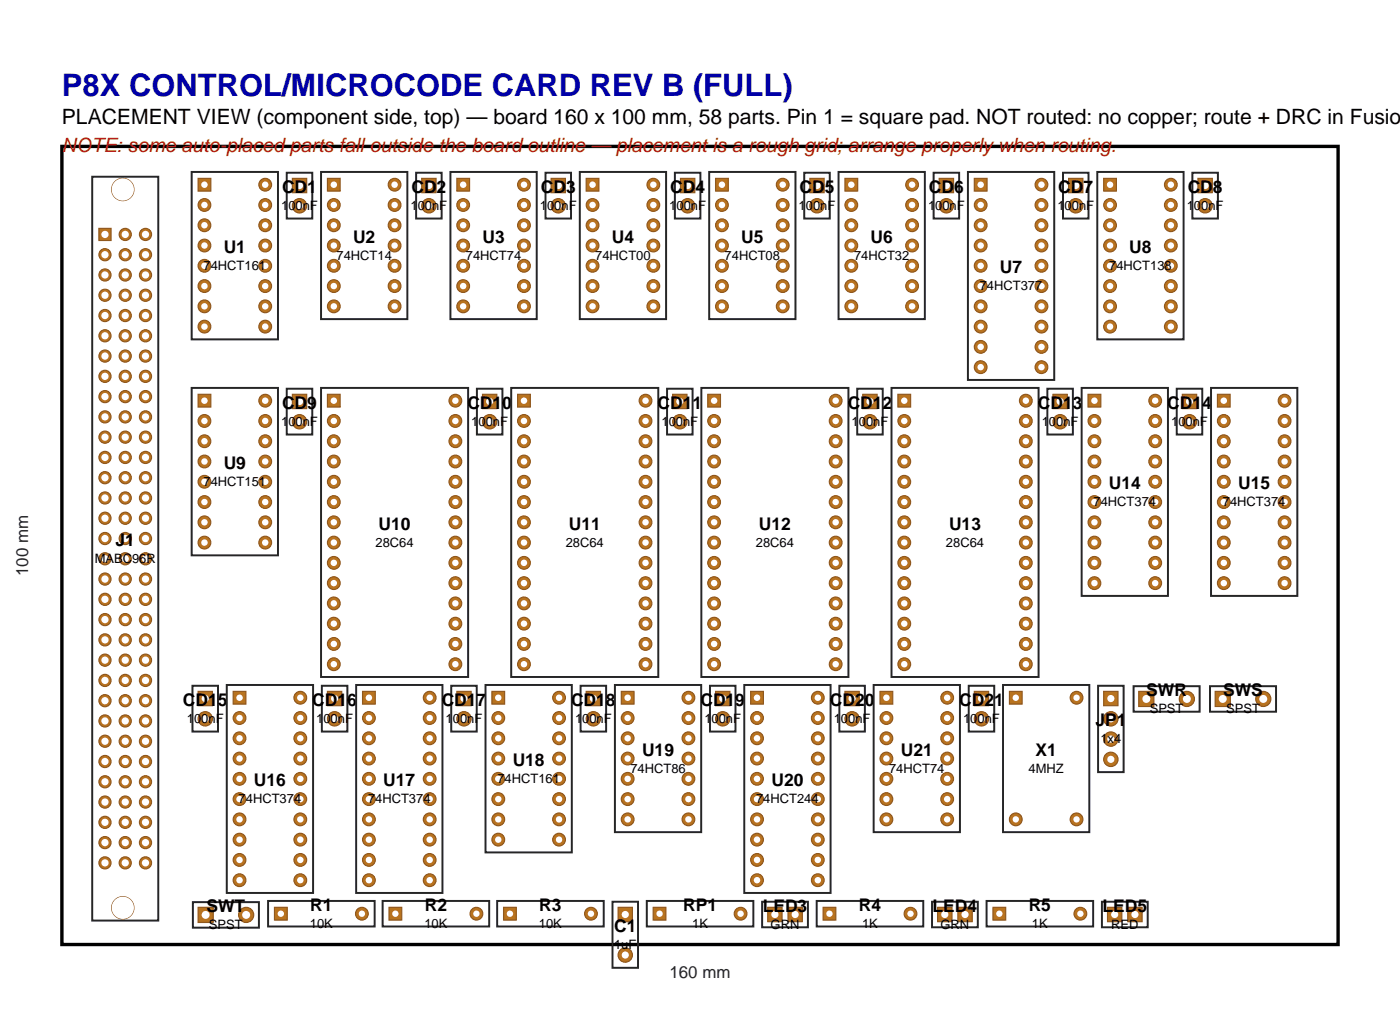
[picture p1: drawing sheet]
<svg xmlns="http://www.w3.org/2000/svg" width="176mm" height="127mm" viewBox="0 0 176 127" stroke-linecap="round" stroke-linejoin="round" font-family="sans-serif">
<defs><g id="words">
<text font-size="3.9" fill="#0000a6" x="7.8" y="12">P8X CONTROL/MICROCODE CARD REV B (FULL)</text>
<text font-size="2.6" x="7.8" y="15.5">PLACEMENT VIEW (component side, top) — board 160 x 100 mm, 58 parts. Pin 1 = square pad. NOT routed: no copper; route + DRC in Fusion</text>
<text font-size="2.5" fill="#b81414" x="7.8" y="19">NOTE: some auto-placed parts fall outside the board outline — placement is a rough grid; arrange properly when routing.</text>
<g font-size="2.2">
<text x="35.4" y="24.2">CD1</text>
<text x="51.6" y="24.2">CD2</text>
<text x="67.8" y="24.2">CD3</text>
<text x="84" y="24.2">CD4</text>
<text x="100.2" y="24.2">CD5</text>
<text x="116.5" y="24.2">CD6</text>
<text x="132.7" y="24.2">CD7</text>
<text x="148.9" y="24.2">CD8</text>
<text x="28" y="31.7">U1</text>
<text x="44.3" y="30.4">U2</text>
<text x="60.5" y="30.4">U3</text>
<text x="76.7" y="30.4">U4</text>
<text x="92.9" y="30.4">U5</text>
<text x="109.1" y="30.4">U6</text>
<text x="125.4" y="34.2">U7</text>
<text x="141.6" y="31.7">U8</text>
<text x="35.4" y="51.2">CD9</text>
<text x="58.6" y="51.2">CD10</text>
<text x="82.4" y="51.2">CD11</text>
<text x="106.3" y="51.2">CD12</text>
<text x="130.1" y="51.2">CD13</text>
<text x="146.3" y="51.2">CD14</text>
<text x="28" y="58.7">U9</text>
<text x="139" y="61.3">U14</text>
<text x="155.2" y="61.3">U15</text>
<text x="14.5" y="68.4">J1</text>
<text x="47.5" y="66.4">U10</text>
<text x="71.3" y="66.4">U11</text>
<text x="95.1" y="66.4">U12</text>
<text x="119" y="66.4">U13</text>
<text x="22.9" y="88.4">CD15</text>
<text x="39.2" y="88.4">CD16</text>
<text x="55.4" y="88.4">CD17</text>
<text x="71.6" y="88.4">CD18</text>
<text x="87.8" y="88.4">CD19</text>
<text x="104" y="88.4">CD20</text>
<text x="120.3" y="88.4">CD21</text>
<text x="143.7" y="87.2">SWR</text>
<text x="153.4" y="87.2">SWS</text>
<text x="64.3" y="96">U18</text>
<text x="80.5" y="94.7">U19</text>
<text x="112.9" y="94.7">U21</text>
<text x="129.8" y="94.7">X1</text>
<text x="137.3" y="91">JP1</text>
<text x="31.8" y="98.5">U16</text>
<text x="48.1" y="98.5">U17</text>
<text x="96.7" y="98.5">U20</text>
<text x="25.9" y="114.3">SWT</text>
<text x="38.9" y="114.1">R1</text>
<text x="53.3" y="114.1">R2</text>
<text x="67.6" y="114.1">R3</text>
<text x="77" y="116.8">C1</text>
<text x="85.6" y="114.1">RP1</text>
<text x="95.6" y="114.2">LED3</text>
<text x="107.7" y="114.1">R4</text>
<text x="116.9" y="114.2">LED4</text>
<text x="129" y="114.1">R5</text>
<text x="138.2" y="114.2">LED5</text>
</g>
<g font-size="2.1" fill="#262626">
<text x="3.5" y="72.2" transform="rotate(-90 3.5 72.2)">100 mm</text>
<text x="83.9" y="122.6">160 mm</text>
</g>
<g font-size="1.6">
<text x="35.3" y="26.3">100nF</text>
<text x="51.5" y="26.3">100nF</text>
<text x="67.7" y="26.3">100nF</text>
<text x="83.9" y="26.3">100nF</text>
<text x="100.1" y="26.3">100nF</text>
<text x="116.4" y="26.3">100nF</text>
<text x="132.6" y="26.3">100nF</text>
<text x="148.8" y="26.3">100nF</text>
<text x="25.5" y="33.8">74HCT161</text>
<text x="42.2" y="32.5">74HCT14</text>
<text x="58.4" y="32.5">74HCT74</text>
<text x="74.6" y="32.5">74HCT00</text>
<text x="90.8" y="32.5">74HCT08</text>
<text x="107.1" y="32.5">74HCT32</text>
<text x="139.1" y="33.8">74HCT138</text>
<text x="122.8" y="36.3">74HCT377</text>
<text x="35.3" y="53.3">100nF</text>
<text x="59.1" y="53.3">100nF</text>
<text x="82.9" y="53.3">100nF</text>
<text x="106.8" y="53.3">100nF</text>
<text x="130.6" y="53.3">100nF</text>
<text x="146.8" y="53.3">100nF</text>
<text x="25.5" y="60.9">74HCT151</text>
<text x="137.1" y="63.4">74HCT374</text>
<text x="153.3" y="63.4">74HCT374</text>
<text x="11.9" y="70.5">MABC96R</text>
<text x="47.1" y="68.5">28C64</text>
<text x="70.9" y="68.5">28C64</text>
<text x="94.8" y="68.5">28C64</text>
<text x="118.6" y="68.5">28C64</text>
<text x="144.1" y="89.3">SPST</text>
<text x="153.7" y="89.3">SPST</text>
<text x="23.4" y="90.6">100nF</text>
<text x="39.7" y="90.6">100nF</text>
<text x="55.9" y="90.6">100nF</text>
<text x="72.1" y="90.6">100nF</text>
<text x="88.3" y="90.6">100nF</text>
<text x="104.5" y="90.6">100nF</text>
<text x="120.8" y="90.6">100nF</text>
<text x="138" y="93.1">1x4</text>
<text x="29.9" y="100.6">74HCT374</text>
<text x="46.1" y="100.6">74HCT374</text>
<text x="62.4" y="98.1">74HCT161</text>
<text x="79" y="96.8">74HCT86</text>
<text x="94.8" y="100.6">74HCT244</text>
<text x="111.5" y="96.8">74HCT74</text>
<text x="129" y="96.8">4MHZ</text>
<text x="26.2" y="116.4">SPST</text>
<text x="38.8" y="116.2">10K</text>
<text x="53.2" y="116.2">10K</text>
<text x="67.6" y="116.2">10K</text>
<text x="77" y="118.9">1uF</text>
<text x="86.8" y="116.2">1K</text>
<text x="96.6" y="116.3">GRN</text>
<text x="108.1" y="116.2">1K</text>
<text x="117.9" y="116.3">GRN</text>
<text x="129.4" y="116.2">1K</text>
<text x="139.3" y="116.3">RED</text>
</g>
</g></defs>
<path d="M7.8 18.3h160v100h-160z" fill="none" stroke="#000" stroke-width=".42"/>
<path d="M11.6 22.1h8.2v93.2h-8.2z" fill="none" stroke="#262626" stroke-width=".25"/>
<path d="M12.4 28.6h1.5v1.5h-1.5z" fill-rule="evenodd" fill="#b8731f" stroke="#8c541a" stroke-width=".14"/>
<circle cx="13.2" cy="29.4" r=".46" fill="#fff"/>
<circle cx="13.2" cy="31.9" r=".76" fill="#b8731f" stroke="#8c541a" stroke-width=".14"/>
<circle cx="13.2" cy="31.9" r=".46" fill="#fff"/>
<circle cx="13.2" cy="34.5" r=".76" fill="#b8731f" stroke="#8c541a" stroke-width=".14"/>
<circle cx="13.2" cy="34.5" r=".46" fill="#fff"/>
<circle cx="13.2" cy="37" r=".76" fill="#b8731f" stroke="#8c541a" stroke-width=".14"/>
<circle cx="13.2" cy="37" r=".46" fill="#fff"/>
<circle cx="13.2" cy="39.5" r=".76" fill="#b8731f" stroke="#8c541a" stroke-width=".14"/>
<circle cx="13.2" cy="39.5" r=".46" fill="#fff"/>
<circle cx="13.2" cy="42.1" r=".76" fill="#b8731f" stroke="#8c541a" stroke-width=".14"/>
<circle cx="13.2" cy="42.1" r=".46" fill="#fff"/>
<circle cx="13.2" cy="44.6" r=".76" fill="#b8731f" stroke="#8c541a" stroke-width=".14"/>
<circle cx="13.2" cy="44.6" r=".46" fill="#fff"/>
<circle cx="13.2" cy="47.2" r=".76" fill="#b8731f" stroke="#8c541a" stroke-width=".14"/>
<circle cx="13.2" cy="47.2" r=".46" fill="#fff"/>
<circle cx="13.2" cy="49.7" r=".76" fill="#b8731f" stroke="#8c541a" stroke-width=".14"/>
<circle cx="13.2" cy="49.7" r=".46" fill="#fff"/>
<circle cx="13.2" cy="52.2" r=".76" fill="#b8731f" stroke="#8c541a" stroke-width=".14"/>
<circle cx="13.2" cy="52.2" r=".46" fill="#fff"/>
<circle cx="13.2" cy="54.8" r=".76" fill="#b8731f" stroke="#8c541a" stroke-width=".14"/>
<circle cx="13.2" cy="54.8" r=".46" fill="#fff"/>
<circle cx="13.2" cy="57.3" r=".76" fill="#b8731f" stroke="#8c541a" stroke-width=".14"/>
<circle cx="13.2" cy="57.3" r=".46" fill="#fff"/>
<circle cx="13.2" cy="59.9" r=".76" fill="#b8731f" stroke="#8c541a" stroke-width=".14"/>
<circle cx="13.2" cy="59.9" r=".46" fill="#fff"/>
<circle cx="13.2" cy="62.4" r=".76" fill="#b8731f" stroke="#8c541a" stroke-width=".14"/>
<circle cx="13.2" cy="62.4" r=".46" fill="#fff"/>
<circle cx="13.2" cy="64.9" r=".76" fill="#b8731f" stroke="#8c541a" stroke-width=".14"/>
<circle cx="13.2" cy="64.9" r=".46" fill="#fff"/>
<circle cx="13.2" cy="67.5" r=".76" fill="#b8731f" stroke="#8c541a" stroke-width=".14"/>
<circle cx="13.2" cy="67.5" r=".46" fill="#fff"/>
<circle cx="13.2" cy="70" r=".76" fill="#b8731f" stroke="#8c541a" stroke-width=".14"/>
<circle cx="13.2" cy="70" r=".46" fill="#fff"/>
<circle cx="13.2" cy="72.6" r=".76" fill="#b8731f" stroke="#8c541a" stroke-width=".14"/>
<circle cx="13.2" cy="72.6" r=".46" fill="#fff"/>
<circle cx="13.2" cy="75.1" r=".76" fill="#b8731f" stroke="#8c541a" stroke-width=".14"/>
<circle cx="13.2" cy="75.1" r=".46" fill="#fff"/>
<circle cx="13.2" cy="77.6" r=".76" fill="#b8731f" stroke="#8c541a" stroke-width=".14"/>
<circle cx="13.2" cy="77.6" r=".46" fill="#fff"/>
<circle cx="13.2" cy="80.2" r=".76" fill="#b8731f" stroke="#8c541a" stroke-width=".14"/>
<circle cx="13.2" cy="80.2" r=".46" fill="#fff"/>
<circle cx="13.2" cy="82.7" r=".76" fill="#b8731f" stroke="#8c541a" stroke-width=".14"/>
<circle cx="13.2" cy="82.7" r=".46" fill="#fff"/>
<circle cx="13.2" cy="85.3" r=".76" fill="#b8731f" stroke="#8c541a" stroke-width=".14"/>
<circle cx="13.2" cy="85.3" r=".46" fill="#fff"/>
<circle cx="13.2" cy="87.8" r=".76" fill="#b8731f" stroke="#8c541a" stroke-width=".14"/>
<circle cx="13.2" cy="87.8" r=".46" fill="#fff"/>
<circle cx="13.2" cy="90.3" r=".76" fill="#b8731f" stroke="#8c541a" stroke-width=".14"/>
<circle cx="13.2" cy="90.3" r=".46" fill="#fff"/>
<circle cx="13.2" cy="92.9" r=".76" fill="#b8731f" stroke="#8c541a" stroke-width=".14"/>
<circle cx="13.2" cy="92.9" r=".46" fill="#fff"/>
<circle cx="13.2" cy="95.4" r=".76" fill="#b8731f" stroke="#8c541a" stroke-width=".14"/>
<circle cx="13.2" cy="95.4" r=".46" fill="#fff"/>
<circle cx="13.2" cy="98" r=".76" fill="#b8731f" stroke="#8c541a" stroke-width=".14"/>
<circle cx="13.2" cy="98" r=".46" fill="#fff"/>
<circle cx="13.2" cy="100.5" r=".76" fill="#b8731f" stroke="#8c541a" stroke-width=".14"/>
<circle cx="13.2" cy="100.5" r=".46" fill="#fff"/>
<circle cx="13.2" cy="103" r=".76" fill="#b8731f" stroke="#8c541a" stroke-width=".14"/>
<circle cx="13.2" cy="103" r=".46" fill="#fff"/>
<circle cx="13.2" cy="105.6" r=".76" fill="#b8731f" stroke="#8c541a" stroke-width=".14"/>
<circle cx="13.2" cy="105.6" r=".46" fill="#fff"/>
<circle cx="13.2" cy="108.1" r=".76" fill="#b8731f" stroke="#8c541a" stroke-width=".14"/>
<circle cx="13.2" cy="108.1" r=".46" fill="#fff"/>
<circle cx="15.7" cy="29.4" r=".76" fill="#b8731f" stroke="#8c541a" stroke-width=".14"/>
<circle cx="15.7" cy="29.4" r=".46" fill="#fff"/>
<circle cx="15.7" cy="31.9" r=".76" fill="#b8731f" stroke="#8c541a" stroke-width=".14"/>
<circle cx="15.7" cy="31.9" r=".46" fill="#fff"/>
<circle cx="15.7" cy="34.5" r=".76" fill="#b8731f" stroke="#8c541a" stroke-width=".14"/>
<circle cx="15.7" cy="34.5" r=".46" fill="#fff"/>
<circle cx="15.7" cy="37" r=".76" fill="#b8731f" stroke="#8c541a" stroke-width=".14"/>
<circle cx="15.7" cy="37" r=".46" fill="#fff"/>
<circle cx="15.7" cy="39.5" r=".76" fill="#b8731f" stroke="#8c541a" stroke-width=".14"/>
<circle cx="15.7" cy="39.5" r=".46" fill="#fff"/>
<circle cx="15.7" cy="42.1" r=".76" fill="#b8731f" stroke="#8c541a" stroke-width=".14"/>
<circle cx="15.7" cy="42.1" r=".46" fill="#fff"/>
<circle cx="15.7" cy="44.6" r=".76" fill="#b8731f" stroke="#8c541a" stroke-width=".14"/>
<circle cx="15.7" cy="44.6" r=".46" fill="#fff"/>
<circle cx="15.7" cy="47.2" r=".76" fill="#b8731f" stroke="#8c541a" stroke-width=".14"/>
<circle cx="15.7" cy="47.2" r=".46" fill="#fff"/>
<circle cx="15.7" cy="49.7" r=".76" fill="#b8731f" stroke="#8c541a" stroke-width=".14"/>
<circle cx="15.7" cy="49.7" r=".46" fill="#fff"/>
<circle cx="15.7" cy="52.2" r=".76" fill="#b8731f" stroke="#8c541a" stroke-width=".14"/>
<circle cx="15.7" cy="52.2" r=".46" fill="#fff"/>
<circle cx="15.7" cy="54.8" r=".76" fill="#b8731f" stroke="#8c541a" stroke-width=".14"/>
<circle cx="15.7" cy="54.8" r=".46" fill="#fff"/>
<circle cx="15.7" cy="57.3" r=".76" fill="#b8731f" stroke="#8c541a" stroke-width=".14"/>
<circle cx="15.7" cy="57.3" r=".46" fill="#fff"/>
<circle cx="15.7" cy="59.9" r=".76" fill="#b8731f" stroke="#8c541a" stroke-width=".14"/>
<circle cx="15.7" cy="59.9" r=".46" fill="#fff"/>
<circle cx="15.7" cy="62.4" r=".76" fill="#b8731f" stroke="#8c541a" stroke-width=".14"/>
<circle cx="15.7" cy="62.4" r=".46" fill="#fff"/>
<circle cx="15.7" cy="64.9" r=".76" fill="#b8731f" stroke="#8c541a" stroke-width=".14"/>
<circle cx="15.7" cy="64.9" r=".46" fill="#fff"/>
<circle cx="15.7" cy="67.5" r=".76" fill="#b8731f" stroke="#8c541a" stroke-width=".14"/>
<circle cx="15.7" cy="67.5" r=".46" fill="#fff"/>
<circle cx="15.7" cy="70" r=".76" fill="#b8731f" stroke="#8c541a" stroke-width=".14"/>
<circle cx="15.7" cy="70" r=".46" fill="#fff"/>
<circle cx="15.7" cy="72.6" r=".76" fill="#b8731f" stroke="#8c541a" stroke-width=".14"/>
<circle cx="15.7" cy="72.6" r=".46" fill="#fff"/>
<circle cx="15.7" cy="75.1" r=".76" fill="#b8731f" stroke="#8c541a" stroke-width=".14"/>
<circle cx="15.7" cy="75.1" r=".46" fill="#fff"/>
<circle cx="15.7" cy="77.6" r=".76" fill="#b8731f" stroke="#8c541a" stroke-width=".14"/>
<circle cx="15.7" cy="77.6" r=".46" fill="#fff"/>
<circle cx="15.7" cy="80.2" r=".76" fill="#b8731f" stroke="#8c541a" stroke-width=".14"/>
<circle cx="15.7" cy="80.2" r=".46" fill="#fff"/>
<circle cx="15.7" cy="82.7" r=".76" fill="#b8731f" stroke="#8c541a" stroke-width=".14"/>
<circle cx="15.7" cy="82.7" r=".46" fill="#fff"/>
<circle cx="15.7" cy="85.3" r=".76" fill="#b8731f" stroke="#8c541a" stroke-width=".14"/>
<circle cx="15.7" cy="85.3" r=".46" fill="#fff"/>
<circle cx="15.7" cy="87.8" r=".76" fill="#b8731f" stroke="#8c541a" stroke-width=".14"/>
<circle cx="15.7" cy="87.8" r=".46" fill="#fff"/>
<circle cx="15.7" cy="90.3" r=".76" fill="#b8731f" stroke="#8c541a" stroke-width=".14"/>
<circle cx="15.7" cy="90.3" r=".46" fill="#fff"/>
<circle cx="15.7" cy="92.9" r=".76" fill="#b8731f" stroke="#8c541a" stroke-width=".14"/>
<circle cx="15.7" cy="92.9" r=".46" fill="#fff"/>
<circle cx="15.7" cy="95.4" r=".76" fill="#b8731f" stroke="#8c541a" stroke-width=".14"/>
<circle cx="15.7" cy="95.4" r=".46" fill="#fff"/>
<circle cx="15.7" cy="98" r=".76" fill="#b8731f" stroke="#8c541a" stroke-width=".14"/>
<circle cx="15.7" cy="98" r=".46" fill="#fff"/>
<circle cx="15.7" cy="100.5" r=".76" fill="#b8731f" stroke="#8c541a" stroke-width=".14"/>
<circle cx="15.7" cy="100.5" r=".46" fill="#fff"/>
<circle cx="15.7" cy="103" r=".76" fill="#b8731f" stroke="#8c541a" stroke-width=".14"/>
<circle cx="15.7" cy="103" r=".46" fill="#fff"/>
<circle cx="15.7" cy="105.6" r=".76" fill="#b8731f" stroke="#8c541a" stroke-width=".14"/>
<circle cx="15.7" cy="105.6" r=".46" fill="#fff"/>
<circle cx="15.7" cy="108.1" r=".76" fill="#b8731f" stroke="#8c541a" stroke-width=".14"/>
<circle cx="15.7" cy="108.1" r=".46" fill="#fff"/>
<circle cx="18.2" cy="29.4" r=".76" fill="#b8731f" stroke="#8c541a" stroke-width=".14"/>
<circle cx="18.2" cy="29.4" r=".46" fill="#fff"/>
<circle cx="18.2" cy="31.9" r=".76" fill="#b8731f" stroke="#8c541a" stroke-width=".14"/>
<circle cx="18.2" cy="31.9" r=".46" fill="#fff"/>
<circle cx="18.2" cy="34.5" r=".76" fill="#b8731f" stroke="#8c541a" stroke-width=".14"/>
<circle cx="18.2" cy="34.5" r=".46" fill="#fff"/>
<circle cx="18.2" cy="37" r=".76" fill="#b8731f" stroke="#8c541a" stroke-width=".14"/>
<circle cx="18.2" cy="37" r=".46" fill="#fff"/>
<circle cx="18.2" cy="39.5" r=".76" fill="#b8731f" stroke="#8c541a" stroke-width=".14"/>
<circle cx="18.2" cy="39.5" r=".46" fill="#fff"/>
<circle cx="18.2" cy="42.1" r=".76" fill="#b8731f" stroke="#8c541a" stroke-width=".14"/>
<circle cx="18.2" cy="42.1" r=".46" fill="#fff"/>
<circle cx="18.2" cy="44.6" r=".76" fill="#b8731f" stroke="#8c541a" stroke-width=".14"/>
<circle cx="18.2" cy="44.6" r=".46" fill="#fff"/>
<circle cx="18.2" cy="47.2" r=".76" fill="#b8731f" stroke="#8c541a" stroke-width=".14"/>
<circle cx="18.2" cy="47.2" r=".46" fill="#fff"/>
<circle cx="18.2" cy="49.7" r=".76" fill="#b8731f" stroke="#8c541a" stroke-width=".14"/>
<circle cx="18.2" cy="49.7" r=".46" fill="#fff"/>
<circle cx="18.2" cy="52.2" r=".76" fill="#b8731f" stroke="#8c541a" stroke-width=".14"/>
<circle cx="18.2" cy="52.2" r=".46" fill="#fff"/>
<circle cx="18.2" cy="54.8" r=".76" fill="#b8731f" stroke="#8c541a" stroke-width=".14"/>
<circle cx="18.2" cy="54.8" r=".46" fill="#fff"/>
<circle cx="18.2" cy="57.3" r=".76" fill="#b8731f" stroke="#8c541a" stroke-width=".14"/>
<circle cx="18.2" cy="57.3" r=".46" fill="#fff"/>
<circle cx="18.2" cy="59.9" r=".76" fill="#b8731f" stroke="#8c541a" stroke-width=".14"/>
<circle cx="18.2" cy="59.9" r=".46" fill="#fff"/>
<circle cx="18.2" cy="62.4" r=".76" fill="#b8731f" stroke="#8c541a" stroke-width=".14"/>
<circle cx="18.2" cy="62.4" r=".46" fill="#fff"/>
<circle cx="18.2" cy="64.9" r=".76" fill="#b8731f" stroke="#8c541a" stroke-width=".14"/>
<circle cx="18.2" cy="64.9" r=".46" fill="#fff"/>
<circle cx="18.2" cy="67.5" r=".76" fill="#b8731f" stroke="#8c541a" stroke-width=".14"/>
<circle cx="18.2" cy="67.5" r=".46" fill="#fff"/>
<circle cx="18.2" cy="70" r=".76" fill="#b8731f" stroke="#8c541a" stroke-width=".14"/>
<circle cx="18.2" cy="70" r=".46" fill="#fff"/>
<circle cx="18.2" cy="72.6" r=".76" fill="#b8731f" stroke="#8c541a" stroke-width=".14"/>
<circle cx="18.2" cy="72.6" r=".46" fill="#fff"/>
<circle cx="18.2" cy="75.1" r=".76" fill="#b8731f" stroke="#8c541a" stroke-width=".14"/>
<circle cx="18.2" cy="75.1" r=".46" fill="#fff"/>
<circle cx="18.2" cy="77.6" r=".76" fill="#b8731f" stroke="#8c541a" stroke-width=".14"/>
<circle cx="18.2" cy="77.6" r=".46" fill="#fff"/>
<circle cx="18.2" cy="80.2" r=".76" fill="#b8731f" stroke="#8c541a" stroke-width=".14"/>
<circle cx="18.2" cy="80.2" r=".46" fill="#fff"/>
<circle cx="18.2" cy="82.7" r=".76" fill="#b8731f" stroke="#8c541a" stroke-width=".14"/>
<circle cx="18.2" cy="82.7" r=".46" fill="#fff"/>
<circle cx="18.2" cy="85.3" r=".76" fill="#b8731f" stroke="#8c541a" stroke-width=".14"/>
<circle cx="18.2" cy="85.3" r=".46" fill="#fff"/>
<circle cx="18.2" cy="87.8" r=".76" fill="#b8731f" stroke="#8c541a" stroke-width=".14"/>
<circle cx="18.2" cy="87.8" r=".46" fill="#fff"/>
<circle cx="18.2" cy="90.3" r=".76" fill="#b8731f" stroke="#8c541a" stroke-width=".14"/>
<circle cx="18.2" cy="90.3" r=".46" fill="#fff"/>
<circle cx="18.2" cy="92.9" r=".76" fill="#b8731f" stroke="#8c541a" stroke-width=".14"/>
<circle cx="18.2" cy="92.9" r=".46" fill="#fff"/>
<circle cx="18.2" cy="95.4" r=".76" fill="#b8731f" stroke="#8c541a" stroke-width=".14"/>
<circle cx="18.2" cy="95.4" r=".46" fill="#fff"/>
<circle cx="18.2" cy="98" r=".76" fill="#b8731f" stroke="#8c541a" stroke-width=".14"/>
<circle cx="18.2" cy="98" r=".46" fill="#fff"/>
<circle cx="18.2" cy="100.5" r=".76" fill="#b8731f" stroke="#8c541a" stroke-width=".14"/>
<circle cx="18.2" cy="100.5" r=".46" fill="#fff"/>
<circle cx="18.2" cy="103" r=".76" fill="#b8731f" stroke="#8c541a" stroke-width=".14"/>
<circle cx="18.2" cy="103" r=".46" fill="#fff"/>
<circle cx="18.2" cy="105.6" r=".76" fill="#b8731f" stroke="#8c541a" stroke-width=".14"/>
<circle cx="18.2" cy="105.6" r=".46" fill="#fff"/>
<circle cx="18.2" cy="108.1" r=".76" fill="#b8731f" stroke="#8c541a" stroke-width=".14"/>
<circle cx="18.2" cy="108.1" r=".46" fill="#fff"/>
<circle cx="15.4" cy="23.7" r="1.4" fill="#b8731f" stroke="#8c541a" stroke-width=".14"/>
<circle cx="15.4" cy="23.7" r="1.4" fill="#fff"/>
<circle cx="15.4" cy="113.7" r="1.4" fill="#b8731f" stroke="#8c541a" stroke-width=".14"/>
<circle cx="15.4" cy="113.7" r="1.4" fill="#fff"/>
<path d="M24 21.5h10.9v21h-10.9z" fill="none" stroke="#262626" stroke-width=".25"/>
<path d="M24.8 22.3h1.6v1.6h-1.6z" fill-rule="evenodd" fill="#b8731f" stroke="#8c541a" stroke-width=".14"/>
<circle cx="25.6" cy="23.1" r=".41" fill="#fff"/>
<circle cx="25.6" cy="25.7" r=".8" fill="#b8731f" stroke="#8c541a" stroke-width=".14"/>
<circle cx="25.6" cy="25.7" r=".41" fill="#fff"/>
<circle cx="25.6" cy="28.2" r=".8" fill="#b8731f" stroke="#8c541a" stroke-width=".14"/>
<circle cx="25.6" cy="28.2" r=".41" fill="#fff"/>
<circle cx="25.6" cy="30.8" r=".8" fill="#b8731f" stroke="#8c541a" stroke-width=".14"/>
<circle cx="25.6" cy="30.8" r=".41" fill="#fff"/>
<circle cx="25.6" cy="33.3" r=".8" fill="#b8731f" stroke="#8c541a" stroke-width=".14"/>
<circle cx="25.6" cy="33.3" r=".41" fill="#fff"/>
<circle cx="25.6" cy="35.8" r=".8" fill="#b8731f" stroke="#8c541a" stroke-width=".14"/>
<circle cx="25.6" cy="35.8" r=".41" fill="#fff"/>
<circle cx="25.6" cy="38.4" r=".8" fill="#b8731f" stroke="#8c541a" stroke-width=".14"/>
<circle cx="25.6" cy="38.4" r=".41" fill="#fff"/>
<circle cx="25.6" cy="40.9" r=".8" fill="#b8731f" stroke="#8c541a" stroke-width=".14"/>
<circle cx="25.6" cy="40.9" r=".41" fill="#fff"/>
<circle cx="33.3" cy="40.9" r=".8" fill="#b8731f" stroke="#8c541a" stroke-width=".14"/>
<circle cx="33.3" cy="40.9" r=".41" fill="#fff"/>
<circle cx="33.3" cy="38.4" r=".8" fill="#b8731f" stroke="#8c541a" stroke-width=".14"/>
<circle cx="33.3" cy="38.4" r=".41" fill="#fff"/>
<circle cx="33.3" cy="35.8" r=".8" fill="#b8731f" stroke="#8c541a" stroke-width=".14"/>
<circle cx="33.3" cy="35.8" r=".41" fill="#fff"/>
<circle cx="33.3" cy="33.3" r=".8" fill="#b8731f" stroke="#8c541a" stroke-width=".14"/>
<circle cx="33.3" cy="33.3" r=".41" fill="#fff"/>
<circle cx="33.3" cy="30.8" r=".8" fill="#b8731f" stroke="#8c541a" stroke-width=".14"/>
<circle cx="33.3" cy="30.8" r=".41" fill="#fff"/>
<circle cx="33.3" cy="28.2" r=".8" fill="#b8731f" stroke="#8c541a" stroke-width=".14"/>
<circle cx="33.3" cy="28.2" r=".41" fill="#fff"/>
<circle cx="33.3" cy="25.7" r=".8" fill="#b8731f" stroke="#8c541a" stroke-width=".14"/>
<circle cx="33.3" cy="25.7" r=".41" fill="#fff"/>
<circle cx="33.3" cy="23.1" r=".8" fill="#b8731f" stroke="#8c541a" stroke-width=".14"/>
<circle cx="33.3" cy="23.1" r=".41" fill="#fff"/>
<path d="M36 21.6h3.2v5.8h-3.2z" fill="none" stroke="#262626" stroke-width=".25"/>
<path d="M36.7 22.3h1.8v1.8h-1.8z" fill-rule="evenodd" fill="#b8731f" stroke="#8c541a" stroke-width=".14"/>
<circle cx="37.6" cy="23.2" r=".45" fill="#fff"/>
<circle cx="37.6" cy="25.8" r=".9" fill="#b8731f" stroke="#8c541a" stroke-width=".14"/>
<circle cx="37.6" cy="25.8" r=".45" fill="#fff"/>
<path d="M40.3 21.5h10.8v18.5h-10.8z" fill="none" stroke="#262626" stroke-width=".25"/>
<path d="M41.1 22.3h1.6v1.6h-1.6z" fill-rule="evenodd" fill="#b8731f" stroke="#8c541a" stroke-width=".14"/>
<circle cx="41.9" cy="23.1" r=".41" fill="#fff"/>
<circle cx="41.9" cy="25.7" r=".8" fill="#b8731f" stroke="#8c541a" stroke-width=".14"/>
<circle cx="41.9" cy="25.7" r=".41" fill="#fff"/>
<circle cx="41.9" cy="28.2" r=".8" fill="#b8731f" stroke="#8c541a" stroke-width=".14"/>
<circle cx="41.9" cy="28.2" r=".41" fill="#fff"/>
<circle cx="41.9" cy="30.8" r=".8" fill="#b8731f" stroke="#8c541a" stroke-width=".14"/>
<circle cx="41.9" cy="30.8" r=".41" fill="#fff"/>
<circle cx="41.9" cy="33.3" r=".8" fill="#b8731f" stroke="#8c541a" stroke-width=".14"/>
<circle cx="41.9" cy="33.3" r=".41" fill="#fff"/>
<circle cx="41.9" cy="35.8" r=".8" fill="#b8731f" stroke="#8c541a" stroke-width=".14"/>
<circle cx="41.9" cy="35.8" r=".41" fill="#fff"/>
<circle cx="41.9" cy="38.4" r=".8" fill="#b8731f" stroke="#8c541a" stroke-width=".14"/>
<circle cx="41.9" cy="38.4" r=".41" fill="#fff"/>
<circle cx="49.5" cy="38.4" r=".8" fill="#b8731f" stroke="#8c541a" stroke-width=".14"/>
<circle cx="49.5" cy="38.4" r=".41" fill="#fff"/>
<circle cx="49.5" cy="35.8" r=".8" fill="#b8731f" stroke="#8c541a" stroke-width=".14"/>
<circle cx="49.5" cy="35.8" r=".41" fill="#fff"/>
<circle cx="49.5" cy="33.3" r=".8" fill="#b8731f" stroke="#8c541a" stroke-width=".14"/>
<circle cx="49.5" cy="33.3" r=".41" fill="#fff"/>
<circle cx="49.5" cy="30.8" r=".8" fill="#b8731f" stroke="#8c541a" stroke-width=".14"/>
<circle cx="49.5" cy="30.8" r=".41" fill="#fff"/>
<circle cx="49.5" cy="28.2" r=".8" fill="#b8731f" stroke="#8c541a" stroke-width=".14"/>
<circle cx="49.5" cy="28.2" r=".41" fill="#fff"/>
<circle cx="49.5" cy="25.7" r=".8" fill="#b8731f" stroke="#8c541a" stroke-width=".14"/>
<circle cx="49.5" cy="25.7" r=".41" fill="#fff"/>
<circle cx="49.5" cy="23.1" r=".8" fill="#b8731f" stroke="#8c541a" stroke-width=".14"/>
<circle cx="49.5" cy="23.1" r=".41" fill="#fff"/>
<path d="M52.2 21.6h3.2v5.8h-3.2z" fill="none" stroke="#262626" stroke-width=".25"/>
<path d="M52.9 22.3h1.8v1.8h-1.8z" fill-rule="evenodd" fill="#b8731f" stroke="#8c541a" stroke-width=".14"/>
<circle cx="53.8" cy="23.2" r=".45" fill="#fff"/>
<circle cx="53.8" cy="25.8" r=".9" fill="#b8731f" stroke="#8c541a" stroke-width=".14"/>
<circle cx="53.8" cy="25.8" r=".45" fill="#fff"/>
<path d="M56.5 21.5h10.8v18.5h-10.8z" fill="none" stroke="#262626" stroke-width=".25"/>
<path d="M57.3 22.3h1.6v1.6h-1.6z" fill-rule="evenodd" fill="#b8731f" stroke="#8c541a" stroke-width=".14"/>
<circle cx="58.1" cy="23.1" r=".41" fill="#fff"/>
<circle cx="58.1" cy="25.7" r=".8" fill="#b8731f" stroke="#8c541a" stroke-width=".14"/>
<circle cx="58.1" cy="25.7" r=".41" fill="#fff"/>
<circle cx="58.1" cy="28.2" r=".8" fill="#b8731f" stroke="#8c541a" stroke-width=".14"/>
<circle cx="58.1" cy="28.2" r=".41" fill="#fff"/>
<circle cx="58.1" cy="30.8" r=".8" fill="#b8731f" stroke="#8c541a" stroke-width=".14"/>
<circle cx="58.1" cy="30.8" r=".41" fill="#fff"/>
<circle cx="58.1" cy="33.3" r=".8" fill="#b8731f" stroke="#8c541a" stroke-width=".14"/>
<circle cx="58.1" cy="33.3" r=".41" fill="#fff"/>
<circle cx="58.1" cy="35.8" r=".8" fill="#b8731f" stroke="#8c541a" stroke-width=".14"/>
<circle cx="58.1" cy="35.8" r=".41" fill="#fff"/>
<circle cx="58.1" cy="38.4" r=".8" fill="#b8731f" stroke="#8c541a" stroke-width=".14"/>
<circle cx="58.1" cy="38.4" r=".41" fill="#fff"/>
<circle cx="65.7" cy="38.4" r=".8" fill="#b8731f" stroke="#8c541a" stroke-width=".14"/>
<circle cx="65.7" cy="38.4" r=".41" fill="#fff"/>
<circle cx="65.7" cy="35.8" r=".8" fill="#b8731f" stroke="#8c541a" stroke-width=".14"/>
<circle cx="65.7" cy="35.8" r=".41" fill="#fff"/>
<circle cx="65.7" cy="33.3" r=".8" fill="#b8731f" stroke="#8c541a" stroke-width=".14"/>
<circle cx="65.7" cy="33.3" r=".41" fill="#fff"/>
<circle cx="65.7" cy="30.8" r=".8" fill="#b8731f" stroke="#8c541a" stroke-width=".14"/>
<circle cx="65.7" cy="30.8" r=".41" fill="#fff"/>
<circle cx="65.7" cy="28.2" r=".8" fill="#b8731f" stroke="#8c541a" stroke-width=".14"/>
<circle cx="65.7" cy="28.2" r=".41" fill="#fff"/>
<circle cx="65.7" cy="25.7" r=".8" fill="#b8731f" stroke="#8c541a" stroke-width=".14"/>
<circle cx="65.7" cy="25.7" r=".41" fill="#fff"/>
<circle cx="65.7" cy="23.1" r=".8" fill="#b8731f" stroke="#8c541a" stroke-width=".14"/>
<circle cx="65.7" cy="23.1" r=".41" fill="#fff"/>
<path d="M68.4 21.6h3.2v5.8h-3.2z" fill="none" stroke="#262626" stroke-width=".25"/>
<path d="M69.1 22.3h1.8v1.8h-1.8z" fill-rule="evenodd" fill="#b8731f" stroke="#8c541a" stroke-width=".14"/>
<circle cx="70" cy="23.2" r=".45" fill="#fff"/>
<circle cx="70" cy="25.8" r=".9" fill="#b8731f" stroke="#8c541a" stroke-width=".14"/>
<circle cx="70" cy="25.8" r=".45" fill="#fff"/>
<path d="M72.7 21.5h10.8v18.5h-10.8z" fill="none" stroke="#262626" stroke-width=".25"/>
<path d="M73.5 22.3h1.6v1.6h-1.6z" fill-rule="evenodd" fill="#b8731f" stroke="#8c541a" stroke-width=".14"/>
<circle cx="74.3" cy="23.1" r=".41" fill="#fff"/>
<circle cx="74.3" cy="25.7" r=".8" fill="#b8731f" stroke="#8c541a" stroke-width=".14"/>
<circle cx="74.3" cy="25.7" r=".41" fill="#fff"/>
<circle cx="74.3" cy="28.2" r=".8" fill="#b8731f" stroke="#8c541a" stroke-width=".14"/>
<circle cx="74.3" cy="28.2" r=".41" fill="#fff"/>
<circle cx="74.3" cy="30.8" r=".8" fill="#b8731f" stroke="#8c541a" stroke-width=".14"/>
<circle cx="74.3" cy="30.8" r=".41" fill="#fff"/>
<circle cx="74.3" cy="33.3" r=".8" fill="#b8731f" stroke="#8c541a" stroke-width=".14"/>
<circle cx="74.3" cy="33.3" r=".41" fill="#fff"/>
<circle cx="74.3" cy="35.8" r=".8" fill="#b8731f" stroke="#8c541a" stroke-width=".14"/>
<circle cx="74.3" cy="35.8" r=".41" fill="#fff"/>
<circle cx="74.3" cy="38.4" r=".8" fill="#b8731f" stroke="#8c541a" stroke-width=".14"/>
<circle cx="74.3" cy="38.4" r=".41" fill="#fff"/>
<circle cx="81.9" cy="38.4" r=".8" fill="#b8731f" stroke="#8c541a" stroke-width=".14"/>
<circle cx="81.9" cy="38.4" r=".41" fill="#fff"/>
<circle cx="81.9" cy="35.8" r=".8" fill="#b8731f" stroke="#8c541a" stroke-width=".14"/>
<circle cx="81.9" cy="35.8" r=".41" fill="#fff"/>
<circle cx="81.9" cy="33.3" r=".8" fill="#b8731f" stroke="#8c541a" stroke-width=".14"/>
<circle cx="81.9" cy="33.3" r=".41" fill="#fff"/>
<circle cx="81.9" cy="30.8" r=".8" fill="#b8731f" stroke="#8c541a" stroke-width=".14"/>
<circle cx="81.9" cy="30.8" r=".41" fill="#fff"/>
<circle cx="81.9" cy="28.2" r=".8" fill="#b8731f" stroke="#8c541a" stroke-width=".14"/>
<circle cx="81.9" cy="28.2" r=".41" fill="#fff"/>
<circle cx="81.9" cy="25.7" r=".8" fill="#b8731f" stroke="#8c541a" stroke-width=".14"/>
<circle cx="81.9" cy="25.7" r=".41" fill="#fff"/>
<circle cx="81.9" cy="23.1" r=".8" fill="#b8731f" stroke="#8c541a" stroke-width=".14"/>
<circle cx="81.9" cy="23.1" r=".41" fill="#fff"/>
<path d="M84.6 21.6h3.2v5.8h-3.2z" fill="none" stroke="#262626" stroke-width=".25"/>
<path d="M85.3 22.3h1.8v1.8h-1.8z" fill-rule="evenodd" fill="#b8731f" stroke="#8c541a" stroke-width=".14"/>
<circle cx="86.2" cy="23.2" r=".45" fill="#fff"/>
<circle cx="86.2" cy="25.8" r=".9" fill="#b8731f" stroke="#8c541a" stroke-width=".14"/>
<circle cx="86.2" cy="25.8" r=".45" fill="#fff"/>
<path d="M88.9 21.5h10.8v18.5h-10.8z" fill="none" stroke="#262626" stroke-width=".25"/>
<path d="M89.7 22.3h1.6v1.6h-1.6z" fill-rule="evenodd" fill="#b8731f" stroke="#8c541a" stroke-width=".14"/>
<circle cx="90.5" cy="23.1" r=".41" fill="#fff"/>
<circle cx="90.5" cy="25.7" r=".8" fill="#b8731f" stroke="#8c541a" stroke-width=".14"/>
<circle cx="90.5" cy="25.7" r=".41" fill="#fff"/>
<circle cx="90.5" cy="28.2" r=".8" fill="#b8731f" stroke="#8c541a" stroke-width=".14"/>
<circle cx="90.5" cy="28.2" r=".41" fill="#fff"/>
<circle cx="90.5" cy="30.8" r=".8" fill="#b8731f" stroke="#8c541a" stroke-width=".14"/>
<circle cx="90.5" cy="30.8" r=".41" fill="#fff"/>
<circle cx="90.5" cy="33.3" r=".8" fill="#b8731f" stroke="#8c541a" stroke-width=".14"/>
<circle cx="90.5" cy="33.3" r=".41" fill="#fff"/>
<circle cx="90.5" cy="35.8" r=".8" fill="#b8731f" stroke="#8c541a" stroke-width=".14"/>
<circle cx="90.5" cy="35.8" r=".41" fill="#fff"/>
<circle cx="90.5" cy="38.4" r=".8" fill="#b8731f" stroke="#8c541a" stroke-width=".14"/>
<circle cx="90.5" cy="38.4" r=".41" fill="#fff"/>
<circle cx="98.1" cy="38.4" r=".8" fill="#b8731f" stroke="#8c541a" stroke-width=".14"/>
<circle cx="98.1" cy="38.4" r=".41" fill="#fff"/>
<circle cx="98.1" cy="35.8" r=".8" fill="#b8731f" stroke="#8c541a" stroke-width=".14"/>
<circle cx="98.1" cy="35.8" r=".41" fill="#fff"/>
<circle cx="98.1" cy="33.3" r=".8" fill="#b8731f" stroke="#8c541a" stroke-width=".14"/>
<circle cx="98.1" cy="33.3" r=".41" fill="#fff"/>
<circle cx="98.1" cy="30.8" r=".8" fill="#b8731f" stroke="#8c541a" stroke-width=".14"/>
<circle cx="98.1" cy="30.8" r=".41" fill="#fff"/>
<circle cx="98.1" cy="28.2" r=".8" fill="#b8731f" stroke="#8c541a" stroke-width=".14"/>
<circle cx="98.1" cy="28.2" r=".41" fill="#fff"/>
<circle cx="98.1" cy="25.7" r=".8" fill="#b8731f" stroke="#8c541a" stroke-width=".14"/>
<circle cx="98.1" cy="25.7" r=".41" fill="#fff"/>
<circle cx="98.1" cy="23.1" r=".8" fill="#b8731f" stroke="#8c541a" stroke-width=".14"/>
<circle cx="98.1" cy="23.1" r=".41" fill="#fff"/>
<path d="M100.8 21.6h3.2v5.8h-3.2z" fill="none" stroke="#262626" stroke-width=".25"/>
<path d="M101.5 22.3h1.8v1.8h-1.8z" fill-rule="evenodd" fill="#b8731f" stroke="#8c541a" stroke-width=".14"/>
<circle cx="102.4" cy="23.2" r=".45" fill="#fff"/>
<circle cx="102.4" cy="25.8" r=".9" fill="#b8731f" stroke="#8c541a" stroke-width=".14"/>
<circle cx="102.4" cy="25.8" r=".45" fill="#fff"/>
<path d="M105.1 21.5h10.9v18.5h-10.9z" fill="none" stroke="#262626" stroke-width=".25"/>
<path d="M105.9 22.3h1.6v1.6h-1.6z" fill-rule="evenodd" fill="#b8731f" stroke="#8c541a" stroke-width=".14"/>
<circle cx="106.7" cy="23.1" r=".41" fill="#fff"/>
<circle cx="106.7" cy="25.7" r=".8" fill="#b8731f" stroke="#8c541a" stroke-width=".14"/>
<circle cx="106.7" cy="25.7" r=".41" fill="#fff"/>
<circle cx="106.7" cy="28.2" r=".8" fill="#b8731f" stroke="#8c541a" stroke-width=".14"/>
<circle cx="106.7" cy="28.2" r=".41" fill="#fff"/>
<circle cx="106.7" cy="30.8" r=".8" fill="#b8731f" stroke="#8c541a" stroke-width=".14"/>
<circle cx="106.7" cy="30.8" r=".41" fill="#fff"/>
<circle cx="106.7" cy="33.3" r=".8" fill="#b8731f" stroke="#8c541a" stroke-width=".14"/>
<circle cx="106.7" cy="33.3" r=".41" fill="#fff"/>
<circle cx="106.7" cy="35.8" r=".8" fill="#b8731f" stroke="#8c541a" stroke-width=".14"/>
<circle cx="106.7" cy="35.8" r=".41" fill="#fff"/>
<circle cx="106.7" cy="38.4" r=".8" fill="#b8731f" stroke="#8c541a" stroke-width=".14"/>
<circle cx="106.7" cy="38.4" r=".41" fill="#fff"/>
<circle cx="114.4" cy="38.4" r=".8" fill="#b8731f" stroke="#8c541a" stroke-width=".14"/>
<circle cx="114.4" cy="38.4" r=".41" fill="#fff"/>
<circle cx="114.4" cy="35.8" r=".8" fill="#b8731f" stroke="#8c541a" stroke-width=".14"/>
<circle cx="114.4" cy="35.8" r=".41" fill="#fff"/>
<circle cx="114.4" cy="33.3" r=".8" fill="#b8731f" stroke="#8c541a" stroke-width=".14"/>
<circle cx="114.4" cy="33.3" r=".41" fill="#fff"/>
<circle cx="114.4" cy="30.8" r=".8" fill="#b8731f" stroke="#8c541a" stroke-width=".14"/>
<circle cx="114.4" cy="30.8" r=".41" fill="#fff"/>
<circle cx="114.4" cy="28.2" r=".8" fill="#b8731f" stroke="#8c541a" stroke-width=".14"/>
<circle cx="114.4" cy="28.2" r=".41" fill="#fff"/>
<circle cx="114.4" cy="25.7" r=".8" fill="#b8731f" stroke="#8c541a" stroke-width=".14"/>
<circle cx="114.4" cy="25.7" r=".41" fill="#fff"/>
<circle cx="114.4" cy="23.1" r=".8" fill="#b8731f" stroke="#8c541a" stroke-width=".14"/>
<circle cx="114.4" cy="23.1" r=".41" fill="#fff"/>
<path d="M117.1 21.6h3.2v5.8h-3.2z" fill="none" stroke="#262626" stroke-width=".25"/>
<path d="M117.8 22.3h1.8v1.8h-1.8z" fill-rule="evenodd" fill="#b8731f" stroke="#8c541a" stroke-width=".14"/>
<circle cx="118.7" cy="23.2" r=".45" fill="#fff"/>
<circle cx="118.7" cy="25.8" r=".9" fill="#b8731f" stroke="#8c541a" stroke-width=".14"/>
<circle cx="118.7" cy="25.8" r=".45" fill="#fff"/>
<path d="M121.4 21.5h10.8v26.1h-10.8z" fill="none" stroke="#262626" stroke-width=".25"/>
<path d="M122.2 22.3h1.6v1.6h-1.6z" fill-rule="evenodd" fill="#b8731f" stroke="#8c541a" stroke-width=".14"/>
<circle cx="123" cy="23.1" r=".41" fill="#fff"/>
<circle cx="123" cy="25.7" r=".8" fill="#b8731f" stroke="#8c541a" stroke-width=".14"/>
<circle cx="123" cy="25.7" r=".41" fill="#fff"/>
<circle cx="123" cy="28.2" r=".8" fill="#b8731f" stroke="#8c541a" stroke-width=".14"/>
<circle cx="123" cy="28.2" r=".41" fill="#fff"/>
<circle cx="123" cy="30.8" r=".8" fill="#b8731f" stroke="#8c541a" stroke-width=".14"/>
<circle cx="123" cy="30.8" r=".41" fill="#fff"/>
<circle cx="123" cy="33.3" r=".8" fill="#b8731f" stroke="#8c541a" stroke-width=".14"/>
<circle cx="123" cy="33.3" r=".41" fill="#fff"/>
<circle cx="123" cy="35.8" r=".8" fill="#b8731f" stroke="#8c541a" stroke-width=".14"/>
<circle cx="123" cy="35.8" r=".41" fill="#fff"/>
<circle cx="123" cy="38.4" r=".8" fill="#b8731f" stroke="#8c541a" stroke-width=".14"/>
<circle cx="123" cy="38.4" r=".41" fill="#fff"/>
<circle cx="123" cy="40.9" r=".8" fill="#b8731f" stroke="#8c541a" stroke-width=".14"/>
<circle cx="123" cy="40.9" r=".41" fill="#fff"/>
<circle cx="123" cy="43.5" r=".8" fill="#b8731f" stroke="#8c541a" stroke-width=".14"/>
<circle cx="123" cy="43.5" r=".41" fill="#fff"/>
<circle cx="123" cy="46" r=".8" fill="#b8731f" stroke="#8c541a" stroke-width=".14"/>
<circle cx="123" cy="46" r=".41" fill="#fff"/>
<circle cx="130.6" cy="46" r=".8" fill="#b8731f" stroke="#8c541a" stroke-width=".14"/>
<circle cx="130.6" cy="46" r=".41" fill="#fff"/>
<circle cx="130.6" cy="43.5" r=".8" fill="#b8731f" stroke="#8c541a" stroke-width=".14"/>
<circle cx="130.6" cy="43.5" r=".41" fill="#fff"/>
<circle cx="130.6" cy="40.9" r=".8" fill="#b8731f" stroke="#8c541a" stroke-width=".14"/>
<circle cx="130.6" cy="40.9" r=".41" fill="#fff"/>
<circle cx="130.6" cy="38.4" r=".8" fill="#b8731f" stroke="#8c541a" stroke-width=".14"/>
<circle cx="130.6" cy="38.4" r=".41" fill="#fff"/>
<circle cx="130.6" cy="35.8" r=".8" fill="#b8731f" stroke="#8c541a" stroke-width=".14"/>
<circle cx="130.6" cy="35.8" r=".41" fill="#fff"/>
<circle cx="130.6" cy="33.3" r=".8" fill="#b8731f" stroke="#8c541a" stroke-width=".14"/>
<circle cx="130.6" cy="33.3" r=".41" fill="#fff"/>
<circle cx="130.6" cy="30.8" r=".8" fill="#b8731f" stroke="#8c541a" stroke-width=".14"/>
<circle cx="130.6" cy="30.8" r=".41" fill="#fff"/>
<circle cx="130.6" cy="28.2" r=".8" fill="#b8731f" stroke="#8c541a" stroke-width=".14"/>
<circle cx="130.6" cy="28.2" r=".41" fill="#fff"/>
<circle cx="130.6" cy="25.7" r=".8" fill="#b8731f" stroke="#8c541a" stroke-width=".14"/>
<circle cx="130.6" cy="25.7" r=".41" fill="#fff"/>
<circle cx="130.6" cy="23.1" r=".8" fill="#b8731f" stroke="#8c541a" stroke-width=".14"/>
<circle cx="130.6" cy="23.1" r=".41" fill="#fff"/>
<path d="M133.3 21.6h3.2v5.8h-3.2z" fill="none" stroke="#262626" stroke-width=".25"/>
<path d="M134 22.3h1.8v1.8h-1.8z" fill-rule="evenodd" fill="#b8731f" stroke="#8c541a" stroke-width=".14"/>
<circle cx="134.9" cy="23.2" r=".45" fill="#fff"/>
<circle cx="134.9" cy="25.8" r=".9" fill="#b8731f" stroke="#8c541a" stroke-width=".14"/>
<circle cx="134.9" cy="25.8" r=".45" fill="#fff"/>
<path d="M137.6 21.5h10.8v21h-10.8z" fill="none" stroke="#262626" stroke-width=".25"/>
<path d="M138.4 22.3h1.6v1.6h-1.6z" fill-rule="evenodd" fill="#b8731f" stroke="#8c541a" stroke-width=".14"/>
<circle cx="139.2" cy="23.1" r=".41" fill="#fff"/>
<circle cx="139.2" cy="25.7" r=".8" fill="#b8731f" stroke="#8c541a" stroke-width=".14"/>
<circle cx="139.2" cy="25.7" r=".41" fill="#fff"/>
<circle cx="139.2" cy="28.2" r=".8" fill="#b8731f" stroke="#8c541a" stroke-width=".14"/>
<circle cx="139.2" cy="28.2" r=".41" fill="#fff"/>
<circle cx="139.2" cy="30.8" r=".8" fill="#b8731f" stroke="#8c541a" stroke-width=".14"/>
<circle cx="139.2" cy="30.8" r=".41" fill="#fff"/>
<circle cx="139.2" cy="33.3" r=".8" fill="#b8731f" stroke="#8c541a" stroke-width=".14"/>
<circle cx="139.2" cy="33.3" r=".41" fill="#fff"/>
<circle cx="139.2" cy="35.8" r=".8" fill="#b8731f" stroke="#8c541a" stroke-width=".14"/>
<circle cx="139.2" cy="35.8" r=".41" fill="#fff"/>
<circle cx="139.2" cy="38.4" r=".8" fill="#b8731f" stroke="#8c541a" stroke-width=".14"/>
<circle cx="139.2" cy="38.4" r=".41" fill="#fff"/>
<circle cx="139.2" cy="40.9" r=".8" fill="#b8731f" stroke="#8c541a" stroke-width=".14"/>
<circle cx="139.2" cy="40.9" r=".41" fill="#fff"/>
<circle cx="146.8" cy="40.9" r=".8" fill="#b8731f" stroke="#8c541a" stroke-width=".14"/>
<circle cx="146.8" cy="40.9" r=".41" fill="#fff"/>
<circle cx="146.8" cy="38.4" r=".8" fill="#b8731f" stroke="#8c541a" stroke-width=".14"/>
<circle cx="146.8" cy="38.4" r=".41" fill="#fff"/>
<circle cx="146.8" cy="35.8" r=".8" fill="#b8731f" stroke="#8c541a" stroke-width=".14"/>
<circle cx="146.8" cy="35.8" r=".41" fill="#fff"/>
<circle cx="146.8" cy="33.3" r=".8" fill="#b8731f" stroke="#8c541a" stroke-width=".14"/>
<circle cx="146.8" cy="33.3" r=".41" fill="#fff"/>
<circle cx="146.8" cy="30.8" r=".8" fill="#b8731f" stroke="#8c541a" stroke-width=".14"/>
<circle cx="146.8" cy="30.8" r=".41" fill="#fff"/>
<circle cx="146.8" cy="28.2" r=".8" fill="#b8731f" stroke="#8c541a" stroke-width=".14"/>
<circle cx="146.8" cy="28.2" r=".41" fill="#fff"/>
<circle cx="146.8" cy="25.7" r=".8" fill="#b8731f" stroke="#8c541a" stroke-width=".14"/>
<circle cx="146.8" cy="25.7" r=".41" fill="#fff"/>
<circle cx="146.8" cy="23.1" r=".8" fill="#b8731f" stroke="#8c541a" stroke-width=".14"/>
<circle cx="146.8" cy="23.1" r=".41" fill="#fff"/>
<path d="M149.5 21.6h3.2v5.8h-3.2z" fill="none" stroke="#262626" stroke-width=".25"/>
<path d="M150.2 22.3h1.8v1.8h-1.8z" fill-rule="evenodd" fill="#b8731f" stroke="#8c541a" stroke-width=".14"/>
<circle cx="151.1" cy="23.2" r=".45" fill="#fff"/>
<circle cx="151.1" cy="25.8" r=".9" fill="#b8731f" stroke="#8c541a" stroke-width=".14"/>
<circle cx="151.1" cy="25.8" r=".45" fill="#fff"/>
<path d="M24 48.6h10.9v21h-10.9z" fill="none" stroke="#262626" stroke-width=".25"/>
<path d="M24.8 49.4h1.6v1.6h-1.6z" fill-rule="evenodd" fill="#b8731f" stroke="#8c541a" stroke-width=".14"/>
<circle cx="25.6" cy="50.2" r=".41" fill="#fff"/>
<circle cx="25.6" cy="52.7" r=".8" fill="#b8731f" stroke="#8c541a" stroke-width=".14"/>
<circle cx="25.6" cy="52.7" r=".41" fill="#fff"/>
<circle cx="25.6" cy="55.3" r=".8" fill="#b8731f" stroke="#8c541a" stroke-width=".14"/>
<circle cx="25.6" cy="55.3" r=".41" fill="#fff"/>
<circle cx="25.6" cy="57.8" r=".8" fill="#b8731f" stroke="#8c541a" stroke-width=".14"/>
<circle cx="25.6" cy="57.8" r=".41" fill="#fff"/>
<circle cx="25.6" cy="60.4" r=".8" fill="#b8731f" stroke="#8c541a" stroke-width=".14"/>
<circle cx="25.6" cy="60.4" r=".41" fill="#fff"/>
<circle cx="25.6" cy="62.9" r=".8" fill="#b8731f" stroke="#8c541a" stroke-width=".14"/>
<circle cx="25.6" cy="62.9" r=".41" fill="#fff"/>
<circle cx="25.6" cy="65.4" r=".8" fill="#b8731f" stroke="#8c541a" stroke-width=".14"/>
<circle cx="25.6" cy="65.4" r=".41" fill="#fff"/>
<circle cx="25.6" cy="68" r=".8" fill="#b8731f" stroke="#8c541a" stroke-width=".14"/>
<circle cx="25.6" cy="68" r=".41" fill="#fff"/>
<circle cx="33.3" cy="68" r=".8" fill="#b8731f" stroke="#8c541a" stroke-width=".14"/>
<circle cx="33.3" cy="68" r=".41" fill="#fff"/>
<circle cx="33.3" cy="65.4" r=".8" fill="#b8731f" stroke="#8c541a" stroke-width=".14"/>
<circle cx="33.3" cy="65.4" r=".41" fill="#fff"/>
<circle cx="33.3" cy="62.9" r=".8" fill="#b8731f" stroke="#8c541a" stroke-width=".14"/>
<circle cx="33.3" cy="62.9" r=".41" fill="#fff"/>
<circle cx="33.3" cy="60.4" r=".8" fill="#b8731f" stroke="#8c541a" stroke-width=".14"/>
<circle cx="33.3" cy="60.4" r=".41" fill="#fff"/>
<circle cx="33.3" cy="57.8" r=".8" fill="#b8731f" stroke="#8c541a" stroke-width=".14"/>
<circle cx="33.3" cy="57.8" r=".41" fill="#fff"/>
<circle cx="33.3" cy="55.3" r=".8" fill="#b8731f" stroke="#8c541a" stroke-width=".14"/>
<circle cx="33.3" cy="55.3" r=".41" fill="#fff"/>
<circle cx="33.3" cy="52.7" r=".8" fill="#b8731f" stroke="#8c541a" stroke-width=".14"/>
<circle cx="33.3" cy="52.7" r=".41" fill="#fff"/>
<circle cx="33.3" cy="50.2" r=".8" fill="#b8731f" stroke="#8c541a" stroke-width=".14"/>
<circle cx="33.3" cy="50.2" r=".41" fill="#fff"/>
<path d="M36 48.7h3.2v5.7h-3.2z" fill="none" stroke="#262626" stroke-width=".25"/>
<path d="M36.7 49.4h1.8v1.8h-1.8z" fill-rule="evenodd" fill="#b8731f" stroke="#8c541a" stroke-width=".14"/>
<circle cx="37.6" cy="50.3" r=".45" fill="#fff"/>
<circle cx="37.6" cy="52.8" r=".9" fill="#b8731f" stroke="#8c541a" stroke-width=".14"/>
<circle cx="37.6" cy="52.8" r=".45" fill="#fff"/>
<path d="M40.3 48.6h18.4v36.2h-18.4z" fill="none" stroke="#262626" stroke-width=".25"/>
<path d="M41.1 49.4h1.6v1.6h-1.6z" fill-rule="evenodd" fill="#b8731f" stroke="#8c541a" stroke-width=".14"/>
<circle cx="41.9" cy="50.2" r=".41" fill="#fff"/>
<circle cx="41.9" cy="52.7" r=".8" fill="#b8731f" stroke="#8c541a" stroke-width=".14"/>
<circle cx="41.9" cy="52.7" r=".41" fill="#fff"/>
<circle cx="41.9" cy="55.3" r=".8" fill="#b8731f" stroke="#8c541a" stroke-width=".14"/>
<circle cx="41.9" cy="55.3" r=".41" fill="#fff"/>
<circle cx="41.9" cy="57.8" r=".8" fill="#b8731f" stroke="#8c541a" stroke-width=".14"/>
<circle cx="41.9" cy="57.8" r=".41" fill="#fff"/>
<circle cx="41.9" cy="60.4" r=".8" fill="#b8731f" stroke="#8c541a" stroke-width=".14"/>
<circle cx="41.9" cy="60.4" r=".41" fill="#fff"/>
<circle cx="41.9" cy="62.9" r=".8" fill="#b8731f" stroke="#8c541a" stroke-width=".14"/>
<circle cx="41.9" cy="62.9" r=".41" fill="#fff"/>
<circle cx="41.9" cy="65.4" r=".8" fill="#b8731f" stroke="#8c541a" stroke-width=".14"/>
<circle cx="41.9" cy="65.4" r=".41" fill="#fff"/>
<circle cx="41.9" cy="68" r=".8" fill="#b8731f" stroke="#8c541a" stroke-width=".14"/>
<circle cx="41.9" cy="68" r=".41" fill="#fff"/>
<circle cx="41.9" cy="70.5" r=".8" fill="#b8731f" stroke="#8c541a" stroke-width=".14"/>
<circle cx="41.9" cy="70.5" r=".41" fill="#fff"/>
<circle cx="41.9" cy="73.1" r=".8" fill="#b8731f" stroke="#8c541a" stroke-width=".14"/>
<circle cx="41.9" cy="73.1" r=".41" fill="#fff"/>
<circle cx="41.9" cy="75.6" r=".8" fill="#b8731f" stroke="#8c541a" stroke-width=".14"/>
<circle cx="41.9" cy="75.6" r=".41" fill="#fff"/>
<circle cx="41.9" cy="78.1" r=".8" fill="#b8731f" stroke="#8c541a" stroke-width=".14"/>
<circle cx="41.9" cy="78.1" r=".41" fill="#fff"/>
<circle cx="41.9" cy="80.7" r=".8" fill="#b8731f" stroke="#8c541a" stroke-width=".14"/>
<circle cx="41.9" cy="80.7" r=".41" fill="#fff"/>
<circle cx="41.9" cy="83.2" r=".8" fill="#b8731f" stroke="#8c541a" stroke-width=".14"/>
<circle cx="41.9" cy="83.2" r=".41" fill="#fff"/>
<circle cx="57.1" cy="83.2" r=".8" fill="#b8731f" stroke="#8c541a" stroke-width=".14"/>
<circle cx="57.1" cy="83.2" r=".41" fill="#fff"/>
<circle cx="57.1" cy="80.7" r=".8" fill="#b8731f" stroke="#8c541a" stroke-width=".14"/>
<circle cx="57.1" cy="80.7" r=".41" fill="#fff"/>
<circle cx="57.1" cy="78.1" r=".8" fill="#b8731f" stroke="#8c541a" stroke-width=".14"/>
<circle cx="57.1" cy="78.1" r=".41" fill="#fff"/>
<circle cx="57.1" cy="75.6" r=".8" fill="#b8731f" stroke="#8c541a" stroke-width=".14"/>
<circle cx="57.1" cy="75.6" r=".41" fill="#fff"/>
<circle cx="57.1" cy="73.1" r=".8" fill="#b8731f" stroke="#8c541a" stroke-width=".14"/>
<circle cx="57.1" cy="73.1" r=".41" fill="#fff"/>
<circle cx="57.1" cy="70.5" r=".8" fill="#b8731f" stroke="#8c541a" stroke-width=".14"/>
<circle cx="57.1" cy="70.5" r=".41" fill="#fff"/>
<circle cx="57.1" cy="68" r=".8" fill="#b8731f" stroke="#8c541a" stroke-width=".14"/>
<circle cx="57.1" cy="68" r=".41" fill="#fff"/>
<circle cx="57.1" cy="65.4" r=".8" fill="#b8731f" stroke="#8c541a" stroke-width=".14"/>
<circle cx="57.1" cy="65.4" r=".41" fill="#fff"/>
<circle cx="57.1" cy="62.9" r=".8" fill="#b8731f" stroke="#8c541a" stroke-width=".14"/>
<circle cx="57.1" cy="62.9" r=".41" fill="#fff"/>
<circle cx="57.1" cy="60.4" r=".8" fill="#b8731f" stroke="#8c541a" stroke-width=".14"/>
<circle cx="57.1" cy="60.4" r=".41" fill="#fff"/>
<circle cx="57.1" cy="57.8" r=".8" fill="#b8731f" stroke="#8c541a" stroke-width=".14"/>
<circle cx="57.1" cy="57.8" r=".41" fill="#fff"/>
<circle cx="57.1" cy="55.3" r=".8" fill="#b8731f" stroke="#8c541a" stroke-width=".14"/>
<circle cx="57.1" cy="55.3" r=".41" fill="#fff"/>
<circle cx="57.1" cy="52.7" r=".8" fill="#b8731f" stroke="#8c541a" stroke-width=".14"/>
<circle cx="57.1" cy="52.7" r=".41" fill="#fff"/>
<circle cx="57.1" cy="50.2" r=".8" fill="#b8731f" stroke="#8c541a" stroke-width=".14"/>
<circle cx="57.1" cy="50.2" r=".41" fill="#fff"/>
<path d="M59.8 48.7h3.2v5.7h-3.2z" fill="none" stroke="#262626" stroke-width=".25"/>
<path d="M60.5 49.4h1.8v1.8h-1.8z" fill-rule="evenodd" fill="#b8731f" stroke="#8c541a" stroke-width=".14"/>
<circle cx="61.4" cy="50.3" r=".45" fill="#fff"/>
<circle cx="61.4" cy="52.8" r=".9" fill="#b8731f" stroke="#8c541a" stroke-width=".14"/>
<circle cx="61.4" cy="52.8" r=".45" fill="#fff"/>
<path d="M64.1 48.6h18.4v36.2h-18.4z" fill="none" stroke="#262626" stroke-width=".25"/>
<path d="M64.9 49.4h1.6v1.6h-1.6z" fill-rule="evenodd" fill="#b8731f" stroke="#8c541a" stroke-width=".14"/>
<circle cx="65.7" cy="50.2" r=".41" fill="#fff"/>
<circle cx="65.7" cy="52.7" r=".8" fill="#b8731f" stroke="#8c541a" stroke-width=".14"/>
<circle cx="65.7" cy="52.7" r=".41" fill="#fff"/>
<circle cx="65.7" cy="55.3" r=".8" fill="#b8731f" stroke="#8c541a" stroke-width=".14"/>
<circle cx="65.7" cy="55.3" r=".41" fill="#fff"/>
<circle cx="65.7" cy="57.8" r=".8" fill="#b8731f" stroke="#8c541a" stroke-width=".14"/>
<circle cx="65.7" cy="57.8" r=".41" fill="#fff"/>
<circle cx="65.7" cy="60.4" r=".8" fill="#b8731f" stroke="#8c541a" stroke-width=".14"/>
<circle cx="65.7" cy="60.4" r=".41" fill="#fff"/>
<circle cx="65.7" cy="62.9" r=".8" fill="#b8731f" stroke="#8c541a" stroke-width=".14"/>
<circle cx="65.7" cy="62.9" r=".41" fill="#fff"/>
<circle cx="65.7" cy="65.4" r=".8" fill="#b8731f" stroke="#8c541a" stroke-width=".14"/>
<circle cx="65.7" cy="65.4" r=".41" fill="#fff"/>
<circle cx="65.7" cy="68" r=".8" fill="#b8731f" stroke="#8c541a" stroke-width=".14"/>
<circle cx="65.7" cy="68" r=".41" fill="#fff"/>
<circle cx="65.7" cy="70.5" r=".8" fill="#b8731f" stroke="#8c541a" stroke-width=".14"/>
<circle cx="65.7" cy="70.5" r=".41" fill="#fff"/>
<circle cx="65.7" cy="73.1" r=".8" fill="#b8731f" stroke="#8c541a" stroke-width=".14"/>
<circle cx="65.7" cy="73.1" r=".41" fill="#fff"/>
<circle cx="65.7" cy="75.6" r=".8" fill="#b8731f" stroke="#8c541a" stroke-width=".14"/>
<circle cx="65.7" cy="75.6" r=".41" fill="#fff"/>
<circle cx="65.7" cy="78.1" r=".8" fill="#b8731f" stroke="#8c541a" stroke-width=".14"/>
<circle cx="65.7" cy="78.1" r=".41" fill="#fff"/>
<circle cx="65.7" cy="80.7" r=".8" fill="#b8731f" stroke="#8c541a" stroke-width=".14"/>
<circle cx="65.7" cy="80.7" r=".41" fill="#fff"/>
<circle cx="65.7" cy="83.2" r=".8" fill="#b8731f" stroke="#8c541a" stroke-width=".14"/>
<circle cx="65.7" cy="83.2" r=".41" fill="#fff"/>
<circle cx="80.9" cy="83.2" r=".8" fill="#b8731f" stroke="#8c541a" stroke-width=".14"/>
<circle cx="80.9" cy="83.2" r=".41" fill="#fff"/>
<circle cx="80.9" cy="80.7" r=".8" fill="#b8731f" stroke="#8c541a" stroke-width=".14"/>
<circle cx="80.9" cy="80.7" r=".41" fill="#fff"/>
<circle cx="80.9" cy="78.1" r=".8" fill="#b8731f" stroke="#8c541a" stroke-width=".14"/>
<circle cx="80.9" cy="78.1" r=".41" fill="#fff"/>
<circle cx="80.9" cy="75.6" r=".8" fill="#b8731f" stroke="#8c541a" stroke-width=".14"/>
<circle cx="80.9" cy="75.6" r=".41" fill="#fff"/>
<circle cx="80.9" cy="73.1" r=".8" fill="#b8731f" stroke="#8c541a" stroke-width=".14"/>
<circle cx="80.9" cy="73.1" r=".41" fill="#fff"/>
<circle cx="80.9" cy="70.5" r=".8" fill="#b8731f" stroke="#8c541a" stroke-width=".14"/>
<circle cx="80.9" cy="70.5" r=".41" fill="#fff"/>
<circle cx="80.9" cy="68" r=".8" fill="#b8731f" stroke="#8c541a" stroke-width=".14"/>
<circle cx="80.9" cy="68" r=".41" fill="#fff"/>
<circle cx="80.9" cy="65.4" r=".8" fill="#b8731f" stroke="#8c541a" stroke-width=".14"/>
<circle cx="80.9" cy="65.4" r=".41" fill="#fff"/>
<circle cx="80.9" cy="62.9" r=".8" fill="#b8731f" stroke="#8c541a" stroke-width=".14"/>
<circle cx="80.9" cy="62.9" r=".41" fill="#fff"/>
<circle cx="80.9" cy="60.4" r=".8" fill="#b8731f" stroke="#8c541a" stroke-width=".14"/>
<circle cx="80.9" cy="60.4" r=".41" fill="#fff"/>
<circle cx="80.9" cy="57.8" r=".8" fill="#b8731f" stroke="#8c541a" stroke-width=".14"/>
<circle cx="80.9" cy="57.8" r=".41" fill="#fff"/>
<circle cx="80.9" cy="55.3" r=".8" fill="#b8731f" stroke="#8c541a" stroke-width=".14"/>
<circle cx="80.9" cy="55.3" r=".41" fill="#fff"/>
<circle cx="80.9" cy="52.7" r=".8" fill="#b8731f" stroke="#8c541a" stroke-width=".14"/>
<circle cx="80.9" cy="52.7" r=".41" fill="#fff"/>
<circle cx="80.9" cy="50.2" r=".8" fill="#b8731f" stroke="#8c541a" stroke-width=".14"/>
<circle cx="80.9" cy="50.2" r=".41" fill="#fff"/>
<path d="M83.6 48.7h3.2v5.7h-3.2z" fill="none" stroke="#262626" stroke-width=".25"/>
<path d="M84.3 49.4h1.8v1.8h-1.8z" fill-rule="evenodd" fill="#b8731f" stroke="#8c541a" stroke-width=".14"/>
<circle cx="85.2" cy="50.3" r=".45" fill="#fff"/>
<circle cx="85.2" cy="52.8" r=".9" fill="#b8731f" stroke="#8c541a" stroke-width=".14"/>
<circle cx="85.2" cy="52.8" r=".45" fill="#fff"/>
<path d="M87.9 48.6h18.5v36.2h-18.5z" fill="none" stroke="#262626" stroke-width=".25"/>
<path d="M88.7 49.4h1.6v1.6h-1.6z" fill-rule="evenodd" fill="#b8731f" stroke="#8c541a" stroke-width=".14"/>
<circle cx="89.5" cy="50.2" r=".41" fill="#fff"/>
<circle cx="89.5" cy="52.7" r=".8" fill="#b8731f" stroke="#8c541a" stroke-width=".14"/>
<circle cx="89.5" cy="52.7" r=".41" fill="#fff"/>
<circle cx="89.5" cy="55.3" r=".8" fill="#b8731f" stroke="#8c541a" stroke-width=".14"/>
<circle cx="89.5" cy="55.3" r=".41" fill="#fff"/>
<circle cx="89.5" cy="57.8" r=".8" fill="#b8731f" stroke="#8c541a" stroke-width=".14"/>
<circle cx="89.5" cy="57.8" r=".41" fill="#fff"/>
<circle cx="89.5" cy="60.4" r=".8" fill="#b8731f" stroke="#8c541a" stroke-width=".14"/>
<circle cx="89.5" cy="60.4" r=".41" fill="#fff"/>
<circle cx="89.5" cy="62.9" r=".8" fill="#b8731f" stroke="#8c541a" stroke-width=".14"/>
<circle cx="89.5" cy="62.9" r=".41" fill="#fff"/>
<circle cx="89.5" cy="65.4" r=".8" fill="#b8731f" stroke="#8c541a" stroke-width=".14"/>
<circle cx="89.5" cy="65.4" r=".41" fill="#fff"/>
<circle cx="89.5" cy="68" r=".8" fill="#b8731f" stroke="#8c541a" stroke-width=".14"/>
<circle cx="89.5" cy="68" r=".41" fill="#fff"/>
<circle cx="89.5" cy="70.5" r=".8" fill="#b8731f" stroke="#8c541a" stroke-width=".14"/>
<circle cx="89.5" cy="70.5" r=".41" fill="#fff"/>
<circle cx="89.5" cy="73.1" r=".8" fill="#b8731f" stroke="#8c541a" stroke-width=".14"/>
<circle cx="89.5" cy="73.1" r=".41" fill="#fff"/>
<circle cx="89.5" cy="75.6" r=".8" fill="#b8731f" stroke="#8c541a" stroke-width=".14"/>
<circle cx="89.5" cy="75.6" r=".41" fill="#fff"/>
<circle cx="89.5" cy="78.1" r=".8" fill="#b8731f" stroke="#8c541a" stroke-width=".14"/>
<circle cx="89.5" cy="78.1" r=".41" fill="#fff"/>
<circle cx="89.5" cy="80.7" r=".8" fill="#b8731f" stroke="#8c541a" stroke-width=".14"/>
<circle cx="89.5" cy="80.7" r=".41" fill="#fff"/>
<circle cx="89.5" cy="83.2" r=".8" fill="#b8731f" stroke="#8c541a" stroke-width=".14"/>
<circle cx="89.5" cy="83.2" r=".41" fill="#fff"/>
<circle cx="104.8" cy="83.2" r=".8" fill="#b8731f" stroke="#8c541a" stroke-width=".14"/>
<circle cx="104.8" cy="83.2" r=".41" fill="#fff"/>
<circle cx="104.8" cy="80.7" r=".8" fill="#b8731f" stroke="#8c541a" stroke-width=".14"/>
<circle cx="104.8" cy="80.7" r=".41" fill="#fff"/>
<circle cx="104.8" cy="78.1" r=".8" fill="#b8731f" stroke="#8c541a" stroke-width=".14"/>
<circle cx="104.8" cy="78.1" r=".41" fill="#fff"/>
<circle cx="104.8" cy="75.6" r=".8" fill="#b8731f" stroke="#8c541a" stroke-width=".14"/>
<circle cx="104.8" cy="75.6" r=".41" fill="#fff"/>
<circle cx="104.8" cy="73.1" r=".8" fill="#b8731f" stroke="#8c541a" stroke-width=".14"/>
<circle cx="104.8" cy="73.1" r=".41" fill="#fff"/>
<circle cx="104.8" cy="70.5" r=".8" fill="#b8731f" stroke="#8c541a" stroke-width=".14"/>
<circle cx="104.8" cy="70.5" r=".41" fill="#fff"/>
<circle cx="104.8" cy="68" r=".8" fill="#b8731f" stroke="#8c541a" stroke-width=".14"/>
<circle cx="104.8" cy="68" r=".41" fill="#fff"/>
<circle cx="104.8" cy="65.4" r=".8" fill="#b8731f" stroke="#8c541a" stroke-width=".14"/>
<circle cx="104.8" cy="65.4" r=".41" fill="#fff"/>
<circle cx="104.8" cy="62.9" r=".8" fill="#b8731f" stroke="#8c541a" stroke-width=".14"/>
<circle cx="104.8" cy="62.9" r=".41" fill="#fff"/>
<circle cx="104.8" cy="60.4" r=".8" fill="#b8731f" stroke="#8c541a" stroke-width=".14"/>
<circle cx="104.8" cy="60.4" r=".41" fill="#fff"/>
<circle cx="104.8" cy="57.8" r=".8" fill="#b8731f" stroke="#8c541a" stroke-width=".14"/>
<circle cx="104.8" cy="57.8" r=".41" fill="#fff"/>
<circle cx="104.8" cy="55.3" r=".8" fill="#b8731f" stroke="#8c541a" stroke-width=".14"/>
<circle cx="104.8" cy="55.3" r=".41" fill="#fff"/>
<circle cx="104.8" cy="52.7" r=".8" fill="#b8731f" stroke="#8c541a" stroke-width=".14"/>
<circle cx="104.8" cy="52.7" r=".41" fill="#fff"/>
<circle cx="104.8" cy="50.2" r=".8" fill="#b8731f" stroke="#8c541a" stroke-width=".14"/>
<circle cx="104.8" cy="50.2" r=".41" fill="#fff"/>
<path d="M107.5 48.7h3.2v5.7h-3.2z" fill="none" stroke="#262626" stroke-width=".25"/>
<path d="M108.2 49.4h1.8v1.8h-1.8z" fill-rule="evenodd" fill="#b8731f" stroke="#8c541a" stroke-width=".14"/>
<circle cx="109.1" cy="50.3" r=".45" fill="#fff"/>
<circle cx="109.1" cy="52.8" r=".9" fill="#b8731f" stroke="#8c541a" stroke-width=".14"/>
<circle cx="109.1" cy="52.8" r=".45" fill="#fff"/>
<path d="M111.8 48.6h18.4v36.2h-18.4z" fill="none" stroke="#262626" stroke-width=".25"/>
<path d="M112.6 49.4h1.6v1.6h-1.6z" fill-rule="evenodd" fill="#b8731f" stroke="#8c541a" stroke-width=".14"/>
<circle cx="113.4" cy="50.2" r=".41" fill="#fff"/>
<circle cx="113.4" cy="52.7" r=".8" fill="#b8731f" stroke="#8c541a" stroke-width=".14"/>
<circle cx="113.4" cy="52.7" r=".41" fill="#fff"/>
<circle cx="113.4" cy="55.3" r=".8" fill="#b8731f" stroke="#8c541a" stroke-width=".14"/>
<circle cx="113.4" cy="55.3" r=".41" fill="#fff"/>
<circle cx="113.4" cy="57.8" r=".8" fill="#b8731f" stroke="#8c541a" stroke-width=".14"/>
<circle cx="113.4" cy="57.8" r=".41" fill="#fff"/>
<circle cx="113.4" cy="60.4" r=".8" fill="#b8731f" stroke="#8c541a" stroke-width=".14"/>
<circle cx="113.4" cy="60.4" r=".41" fill="#fff"/>
<circle cx="113.4" cy="62.9" r=".8" fill="#b8731f" stroke="#8c541a" stroke-width=".14"/>
<circle cx="113.4" cy="62.9" r=".41" fill="#fff"/>
<circle cx="113.4" cy="65.4" r=".8" fill="#b8731f" stroke="#8c541a" stroke-width=".14"/>
<circle cx="113.4" cy="65.4" r=".41" fill="#fff"/>
<circle cx="113.4" cy="68" r=".8" fill="#b8731f" stroke="#8c541a" stroke-width=".14"/>
<circle cx="113.4" cy="68" r=".41" fill="#fff"/>
<circle cx="113.4" cy="70.5" r=".8" fill="#b8731f" stroke="#8c541a" stroke-width=".14"/>
<circle cx="113.4" cy="70.5" r=".41" fill="#fff"/>
<circle cx="113.4" cy="73.1" r=".8" fill="#b8731f" stroke="#8c541a" stroke-width=".14"/>
<circle cx="113.4" cy="73.1" r=".41" fill="#fff"/>
<circle cx="113.4" cy="75.6" r=".8" fill="#b8731f" stroke="#8c541a" stroke-width=".14"/>
<circle cx="113.4" cy="75.6" r=".41" fill="#fff"/>
<circle cx="113.4" cy="78.1" r=".8" fill="#b8731f" stroke="#8c541a" stroke-width=".14"/>
<circle cx="113.4" cy="78.1" r=".41" fill="#fff"/>
<circle cx="113.4" cy="80.7" r=".8" fill="#b8731f" stroke="#8c541a" stroke-width=".14"/>
<circle cx="113.4" cy="80.7" r=".41" fill="#fff"/>
<circle cx="113.4" cy="83.2" r=".8" fill="#b8731f" stroke="#8c541a" stroke-width=".14"/>
<circle cx="113.4" cy="83.2" r=".41" fill="#fff"/>
<circle cx="128.6" cy="83.2" r=".8" fill="#b8731f" stroke="#8c541a" stroke-width=".14"/>
<circle cx="128.6" cy="83.2" r=".41" fill="#fff"/>
<circle cx="128.6" cy="80.7" r=".8" fill="#b8731f" stroke="#8c541a" stroke-width=".14"/>
<circle cx="128.6" cy="80.7" r=".41" fill="#fff"/>
<circle cx="128.6" cy="78.1" r=".8" fill="#b8731f" stroke="#8c541a" stroke-width=".14"/>
<circle cx="128.6" cy="78.1" r=".41" fill="#fff"/>
<circle cx="128.6" cy="75.6" r=".8" fill="#b8731f" stroke="#8c541a" stroke-width=".14"/>
<circle cx="128.6" cy="75.6" r=".41" fill="#fff"/>
<circle cx="128.6" cy="73.1" r=".8" fill="#b8731f" stroke="#8c541a" stroke-width=".14"/>
<circle cx="128.6" cy="73.1" r=".41" fill="#fff"/>
<circle cx="128.6" cy="70.5" r=".8" fill="#b8731f" stroke="#8c541a" stroke-width=".14"/>
<circle cx="128.6" cy="70.5" r=".41" fill="#fff"/>
<circle cx="128.6" cy="68" r=".8" fill="#b8731f" stroke="#8c541a" stroke-width=".14"/>
<circle cx="128.6" cy="68" r=".41" fill="#fff"/>
<circle cx="128.6" cy="65.4" r=".8" fill="#b8731f" stroke="#8c541a" stroke-width=".14"/>
<circle cx="128.6" cy="65.4" r=".41" fill="#fff"/>
<circle cx="128.6" cy="62.9" r=".8" fill="#b8731f" stroke="#8c541a" stroke-width=".14"/>
<circle cx="128.6" cy="62.9" r=".41" fill="#fff"/>
<circle cx="128.6" cy="60.4" r=".8" fill="#b8731f" stroke="#8c541a" stroke-width=".14"/>
<circle cx="128.6" cy="60.4" r=".41" fill="#fff"/>
<circle cx="128.6" cy="57.8" r=".8" fill="#b8731f" stroke="#8c541a" stroke-width=".14"/>
<circle cx="128.6" cy="57.8" r=".41" fill="#fff"/>
<circle cx="128.6" cy="55.3" r=".8" fill="#b8731f" stroke="#8c541a" stroke-width=".14"/>
<circle cx="128.6" cy="55.3" r=".41" fill="#fff"/>
<circle cx="128.6" cy="52.7" r=".8" fill="#b8731f" stroke="#8c541a" stroke-width=".14"/>
<circle cx="128.6" cy="52.7" r=".41" fill="#fff"/>
<circle cx="128.6" cy="50.2" r=".8" fill="#b8731f" stroke="#8c541a" stroke-width=".14"/>
<circle cx="128.6" cy="50.2" r=".41" fill="#fff"/>
<path d="M131.3 48.7h3.2v5.7h-3.2z" fill="none" stroke="#262626" stroke-width=".25"/>
<path d="M132 49.4h1.8v1.8h-1.8z" fill-rule="evenodd" fill="#b8731f" stroke="#8c541a" stroke-width=".14"/>
<circle cx="132.9" cy="50.3" r=".45" fill="#fff"/>
<circle cx="132.9" cy="52.8" r=".9" fill="#b8731f" stroke="#8c541a" stroke-width=".14"/>
<circle cx="132.9" cy="52.8" r=".45" fill="#fff"/>
<path d="M135.6 48.6h10.8v26.1h-10.8z" fill="none" stroke="#262626" stroke-width=".25"/>
<path d="M136.4 49.4h1.6v1.6h-1.6z" fill-rule="evenodd" fill="#b8731f" stroke="#8c541a" stroke-width=".14"/>
<circle cx="137.2" cy="50.2" r=".41" fill="#fff"/>
<circle cx="137.2" cy="52.7" r=".8" fill="#b8731f" stroke="#8c541a" stroke-width=".14"/>
<circle cx="137.2" cy="52.7" r=".41" fill="#fff"/>
<circle cx="137.2" cy="55.3" r=".8" fill="#b8731f" stroke="#8c541a" stroke-width=".14"/>
<circle cx="137.2" cy="55.3" r=".41" fill="#fff"/>
<circle cx="137.2" cy="57.8" r=".8" fill="#b8731f" stroke="#8c541a" stroke-width=".14"/>
<circle cx="137.2" cy="57.8" r=".41" fill="#fff"/>
<circle cx="137.2" cy="60.4" r=".8" fill="#b8731f" stroke="#8c541a" stroke-width=".14"/>
<circle cx="137.2" cy="60.4" r=".41" fill="#fff"/>
<circle cx="137.2" cy="62.9" r=".8" fill="#b8731f" stroke="#8c541a" stroke-width=".14"/>
<circle cx="137.2" cy="62.9" r=".41" fill="#fff"/>
<circle cx="137.2" cy="65.4" r=".8" fill="#b8731f" stroke="#8c541a" stroke-width=".14"/>
<circle cx="137.2" cy="65.4" r=".41" fill="#fff"/>
<circle cx="137.2" cy="68" r=".8" fill="#b8731f" stroke="#8c541a" stroke-width=".14"/>
<circle cx="137.2" cy="68" r=".41" fill="#fff"/>
<circle cx="137.2" cy="70.5" r=".8" fill="#b8731f" stroke="#8c541a" stroke-width=".14"/>
<circle cx="137.2" cy="70.5" r=".41" fill="#fff"/>
<circle cx="137.2" cy="73.1" r=".8" fill="#b8731f" stroke="#8c541a" stroke-width=".14"/>
<circle cx="137.2" cy="73.1" r=".41" fill="#fff"/>
<circle cx="144.8" cy="73.1" r=".8" fill="#b8731f" stroke="#8c541a" stroke-width=".14"/>
<circle cx="144.8" cy="73.1" r=".41" fill="#fff"/>
<circle cx="144.8" cy="70.5" r=".8" fill="#b8731f" stroke="#8c541a" stroke-width=".14"/>
<circle cx="144.8" cy="70.5" r=".41" fill="#fff"/>
<circle cx="144.8" cy="68" r=".8" fill="#b8731f" stroke="#8c541a" stroke-width=".14"/>
<circle cx="144.8" cy="68" r=".41" fill="#fff"/>
<circle cx="144.8" cy="65.4" r=".8" fill="#b8731f" stroke="#8c541a" stroke-width=".14"/>
<circle cx="144.8" cy="65.4" r=".41" fill="#fff"/>
<circle cx="144.8" cy="62.9" r=".8" fill="#b8731f" stroke="#8c541a" stroke-width=".14"/>
<circle cx="144.8" cy="62.9" r=".41" fill="#fff"/>
<circle cx="144.8" cy="60.4" r=".8" fill="#b8731f" stroke="#8c541a" stroke-width=".14"/>
<circle cx="144.8" cy="60.4" r=".41" fill="#fff"/>
<circle cx="144.8" cy="57.8" r=".8" fill="#b8731f" stroke="#8c541a" stroke-width=".14"/>
<circle cx="144.8" cy="57.8" r=".41" fill="#fff"/>
<circle cx="144.8" cy="55.3" r=".8" fill="#b8731f" stroke="#8c541a" stroke-width=".14"/>
<circle cx="144.8" cy="55.3" r=".41" fill="#fff"/>
<circle cx="144.8" cy="52.7" r=".8" fill="#b8731f" stroke="#8c541a" stroke-width=".14"/>
<circle cx="144.8" cy="52.7" r=".41" fill="#fff"/>
<circle cx="144.8" cy="50.2" r=".8" fill="#b8731f" stroke="#8c541a" stroke-width=".14"/>
<circle cx="144.8" cy="50.2" r=".41" fill="#fff"/>
<path d="M147.5 48.7h3.2v5.7h-3.2z" fill="none" stroke="#262626" stroke-width=".25"/>
<path d="M148.2 49.4h1.8v1.8h-1.8z" fill-rule="evenodd" fill="#b8731f" stroke="#8c541a" stroke-width=".14"/>
<circle cx="149.1" cy="50.3" r=".45" fill="#fff"/>
<circle cx="149.1" cy="52.8" r=".9" fill="#b8731f" stroke="#8c541a" stroke-width=".14"/>
<circle cx="149.1" cy="52.8" r=".45" fill="#fff"/>
<path d="M151.8 48.6h10.9v26.1h-10.9z" fill="none" stroke="#262626" stroke-width=".25"/>
<path d="M152.6 49.4h1.6v1.6h-1.6z" fill-rule="evenodd" fill="#b8731f" stroke="#8c541a" stroke-width=".14"/>
<circle cx="153.4" cy="50.2" r=".41" fill="#fff"/>
<circle cx="153.4" cy="52.7" r=".8" fill="#b8731f" stroke="#8c541a" stroke-width=".14"/>
<circle cx="153.4" cy="52.7" r=".41" fill="#fff"/>
<circle cx="153.4" cy="55.3" r=".8" fill="#b8731f" stroke="#8c541a" stroke-width=".14"/>
<circle cx="153.4" cy="55.3" r=".41" fill="#fff"/>
<circle cx="153.4" cy="57.8" r=".8" fill="#b8731f" stroke="#8c541a" stroke-width=".14"/>
<circle cx="153.4" cy="57.8" r=".41" fill="#fff"/>
<circle cx="153.4" cy="60.4" r=".8" fill="#b8731f" stroke="#8c541a" stroke-width=".14"/>
<circle cx="153.4" cy="60.4" r=".41" fill="#fff"/>
<circle cx="153.4" cy="62.9" r=".8" fill="#b8731f" stroke="#8c541a" stroke-width=".14"/>
<circle cx="153.4" cy="62.9" r=".41" fill="#fff"/>
<circle cx="153.4" cy="65.4" r=".8" fill="#b8731f" stroke="#8c541a" stroke-width=".14"/>
<circle cx="153.4" cy="65.4" r=".41" fill="#fff"/>
<circle cx="153.4" cy="68" r=".8" fill="#b8731f" stroke="#8c541a" stroke-width=".14"/>
<circle cx="153.4" cy="68" r=".41" fill="#fff"/>
<circle cx="153.4" cy="70.5" r=".8" fill="#b8731f" stroke="#8c541a" stroke-width=".14"/>
<circle cx="153.4" cy="70.5" r=".41" fill="#fff"/>
<circle cx="153.4" cy="73.1" r=".8" fill="#b8731f" stroke="#8c541a" stroke-width=".14"/>
<circle cx="153.4" cy="73.1" r=".41" fill="#fff"/>
<circle cx="161.1" cy="73.1" r=".8" fill="#b8731f" stroke="#8c541a" stroke-width=".14"/>
<circle cx="161.1" cy="73.1" r=".41" fill="#fff"/>
<circle cx="161.1" cy="70.5" r=".8" fill="#b8731f" stroke="#8c541a" stroke-width=".14"/>
<circle cx="161.1" cy="70.5" r=".41" fill="#fff"/>
<circle cx="161.1" cy="68" r=".8" fill="#b8731f" stroke="#8c541a" stroke-width=".14"/>
<circle cx="161.1" cy="68" r=".41" fill="#fff"/>
<circle cx="161.1" cy="65.4" r=".8" fill="#b8731f" stroke="#8c541a" stroke-width=".14"/>
<circle cx="161.1" cy="65.4" r=".41" fill="#fff"/>
<circle cx="161.1" cy="62.9" r=".8" fill="#b8731f" stroke="#8c541a" stroke-width=".14"/>
<circle cx="161.1" cy="62.9" r=".41" fill="#fff"/>
<circle cx="161.1" cy="60.4" r=".8" fill="#b8731f" stroke="#8c541a" stroke-width=".14"/>
<circle cx="161.1" cy="60.4" r=".41" fill="#fff"/>
<circle cx="161.1" cy="57.8" r=".8" fill="#b8731f" stroke="#8c541a" stroke-width=".14"/>
<circle cx="161.1" cy="57.8" r=".41" fill="#fff"/>
<circle cx="161.1" cy="55.3" r=".8" fill="#b8731f" stroke="#8c541a" stroke-width=".14"/>
<circle cx="161.1" cy="55.3" r=".41" fill="#fff"/>
<circle cx="161.1" cy="52.7" r=".8" fill="#b8731f" stroke="#8c541a" stroke-width=".14"/>
<circle cx="161.1" cy="52.7" r=".41" fill="#fff"/>
<circle cx="161.1" cy="50.2" r=".8" fill="#b8731f" stroke="#8c541a" stroke-width=".14"/>
<circle cx="161.1" cy="50.2" r=".41" fill="#fff"/>
<path d="M24.1 85.9h3.2v5.8h-3.2z" fill="none" stroke="#262626" stroke-width=".25"/>
<path d="M24.8 86.6h1.8v1.8h-1.8z" fill-rule="evenodd" fill="#b8731f" stroke="#8c541a" stroke-width=".14"/>
<circle cx="25.7" cy="87.5" r=".45" fill="#fff"/>
<circle cx="25.7" cy="90.1" r=".9" fill="#b8731f" stroke="#8c541a" stroke-width=".14"/>
<circle cx="25.7" cy="90.1" r=".45" fill="#fff"/>
<path d="M28.4 85.8h10.9v26.1h-10.9z" fill="none" stroke="#262626" stroke-width=".25"/>
<path d="M29.2 86.6h1.6v1.6h-1.6z" fill-rule="evenodd" fill="#b8731f" stroke="#8c541a" stroke-width=".14"/>
<circle cx="30" cy="87.4" r=".41" fill="#fff"/>
<circle cx="30" cy="90" r=".8" fill="#b8731f" stroke="#8c541a" stroke-width=".14"/>
<circle cx="30" cy="90" r=".41" fill="#fff"/>
<circle cx="30" cy="92.5" r=".8" fill="#b8731f" stroke="#8c541a" stroke-width=".14"/>
<circle cx="30" cy="92.5" r=".41" fill="#fff"/>
<circle cx="30" cy="95" r=".8" fill="#b8731f" stroke="#8c541a" stroke-width=".14"/>
<circle cx="30" cy="95" r=".41" fill="#fff"/>
<circle cx="30" cy="97.6" r=".8" fill="#b8731f" stroke="#8c541a" stroke-width=".14"/>
<circle cx="30" cy="97.6" r=".41" fill="#fff"/>
<circle cx="30" cy="100.1" r=".8" fill="#b8731f" stroke="#8c541a" stroke-width=".14"/>
<circle cx="30" cy="100.1" r=".41" fill="#fff"/>
<circle cx="30" cy="102.7" r=".8" fill="#b8731f" stroke="#8c541a" stroke-width=".14"/>
<circle cx="30" cy="102.7" r=".41" fill="#fff"/>
<circle cx="30" cy="105.2" r=".8" fill="#b8731f" stroke="#8c541a" stroke-width=".14"/>
<circle cx="30" cy="105.2" r=".41" fill="#fff"/>
<circle cx="30" cy="107.7" r=".8" fill="#b8731f" stroke="#8c541a" stroke-width=".14"/>
<circle cx="30" cy="107.7" r=".41" fill="#fff"/>
<circle cx="30" cy="110.3" r=".8" fill="#b8731f" stroke="#8c541a" stroke-width=".14"/>
<circle cx="30" cy="110.3" r=".41" fill="#fff"/>
<circle cx="37.7" cy="110.3" r=".8" fill="#b8731f" stroke="#8c541a" stroke-width=".14"/>
<circle cx="37.7" cy="110.3" r=".41" fill="#fff"/>
<circle cx="37.7" cy="107.7" r=".8" fill="#b8731f" stroke="#8c541a" stroke-width=".14"/>
<circle cx="37.7" cy="107.7" r=".41" fill="#fff"/>
<circle cx="37.7" cy="105.2" r=".8" fill="#b8731f" stroke="#8c541a" stroke-width=".14"/>
<circle cx="37.7" cy="105.2" r=".41" fill="#fff"/>
<circle cx="37.7" cy="102.7" r=".8" fill="#b8731f" stroke="#8c541a" stroke-width=".14"/>
<circle cx="37.7" cy="102.7" r=".41" fill="#fff"/>
<circle cx="37.7" cy="100.1" r=".8" fill="#b8731f" stroke="#8c541a" stroke-width=".14"/>
<circle cx="37.7" cy="100.1" r=".41" fill="#fff"/>
<circle cx="37.7" cy="97.6" r=".8" fill="#b8731f" stroke="#8c541a" stroke-width=".14"/>
<circle cx="37.7" cy="97.6" r=".41" fill="#fff"/>
<circle cx="37.7" cy="95" r=".8" fill="#b8731f" stroke="#8c541a" stroke-width=".14"/>
<circle cx="37.7" cy="95" r=".41" fill="#fff"/>
<circle cx="37.7" cy="92.5" r=".8" fill="#b8731f" stroke="#8c541a" stroke-width=".14"/>
<circle cx="37.7" cy="92.5" r=".41" fill="#fff"/>
<circle cx="37.7" cy="90" r=".8" fill="#b8731f" stroke="#8c541a" stroke-width=".14"/>
<circle cx="37.7" cy="90" r=".41" fill="#fff"/>
<circle cx="37.7" cy="87.4" r=".8" fill="#b8731f" stroke="#8c541a" stroke-width=".14"/>
<circle cx="37.7" cy="87.4" r=".41" fill="#fff"/>
<path d="M40.4 85.9h3.2v5.8h-3.2z" fill="none" stroke="#262626" stroke-width=".25"/>
<path d="M41.1 86.6h1.8v1.8h-1.8z" fill-rule="evenodd" fill="#b8731f" stroke="#8c541a" stroke-width=".14"/>
<circle cx="42" cy="87.5" r=".45" fill="#fff"/>
<circle cx="42" cy="90.1" r=".9" fill="#b8731f" stroke="#8c541a" stroke-width=".14"/>
<circle cx="42" cy="90.1" r=".45" fill="#fff"/>
<path d="M44.7 85.8h10.8v26.1h-10.8z" fill="none" stroke="#262626" stroke-width=".25"/>
<path d="M45.5 86.6h1.6v1.6h-1.6z" fill-rule="evenodd" fill="#b8731f" stroke="#8c541a" stroke-width=".14"/>
<circle cx="46.3" cy="87.4" r=".41" fill="#fff"/>
<circle cx="46.3" cy="90" r=".8" fill="#b8731f" stroke="#8c541a" stroke-width=".14"/>
<circle cx="46.3" cy="90" r=".41" fill="#fff"/>
<circle cx="46.3" cy="92.5" r=".8" fill="#b8731f" stroke="#8c541a" stroke-width=".14"/>
<circle cx="46.3" cy="92.5" r=".41" fill="#fff"/>
<circle cx="46.3" cy="95" r=".8" fill="#b8731f" stroke="#8c541a" stroke-width=".14"/>
<circle cx="46.3" cy="95" r=".41" fill="#fff"/>
<circle cx="46.3" cy="97.6" r=".8" fill="#b8731f" stroke="#8c541a" stroke-width=".14"/>
<circle cx="46.3" cy="97.6" r=".41" fill="#fff"/>
<circle cx="46.3" cy="100.1" r=".8" fill="#b8731f" stroke="#8c541a" stroke-width=".14"/>
<circle cx="46.3" cy="100.1" r=".41" fill="#fff"/>
<circle cx="46.3" cy="102.7" r=".8" fill="#b8731f" stroke="#8c541a" stroke-width=".14"/>
<circle cx="46.3" cy="102.7" r=".41" fill="#fff"/>
<circle cx="46.3" cy="105.2" r=".8" fill="#b8731f" stroke="#8c541a" stroke-width=".14"/>
<circle cx="46.3" cy="105.2" r=".41" fill="#fff"/>
<circle cx="46.3" cy="107.7" r=".8" fill="#b8731f" stroke="#8c541a" stroke-width=".14"/>
<circle cx="46.3" cy="107.7" r=".41" fill="#fff"/>
<circle cx="46.3" cy="110.3" r=".8" fill="#b8731f" stroke="#8c541a" stroke-width=".14"/>
<circle cx="46.3" cy="110.3" r=".41" fill="#fff"/>
<circle cx="53.9" cy="110.3" r=".8" fill="#b8731f" stroke="#8c541a" stroke-width=".14"/>
<circle cx="53.9" cy="110.3" r=".41" fill="#fff"/>
<circle cx="53.9" cy="107.7" r=".8" fill="#b8731f" stroke="#8c541a" stroke-width=".14"/>
<circle cx="53.9" cy="107.7" r=".41" fill="#fff"/>
<circle cx="53.9" cy="105.2" r=".8" fill="#b8731f" stroke="#8c541a" stroke-width=".14"/>
<circle cx="53.9" cy="105.2" r=".41" fill="#fff"/>
<circle cx="53.9" cy="102.7" r=".8" fill="#b8731f" stroke="#8c541a" stroke-width=".14"/>
<circle cx="53.9" cy="102.7" r=".41" fill="#fff"/>
<circle cx="53.9" cy="100.1" r=".8" fill="#b8731f" stroke="#8c541a" stroke-width=".14"/>
<circle cx="53.9" cy="100.1" r=".41" fill="#fff"/>
<circle cx="53.9" cy="97.6" r=".8" fill="#b8731f" stroke="#8c541a" stroke-width=".14"/>
<circle cx="53.9" cy="97.6" r=".41" fill="#fff"/>
<circle cx="53.9" cy="95" r=".8" fill="#b8731f" stroke="#8c541a" stroke-width=".14"/>
<circle cx="53.9" cy="95" r=".41" fill="#fff"/>
<circle cx="53.9" cy="92.5" r=".8" fill="#b8731f" stroke="#8c541a" stroke-width=".14"/>
<circle cx="53.9" cy="92.5" r=".41" fill="#fff"/>
<circle cx="53.9" cy="90" r=".8" fill="#b8731f" stroke="#8c541a" stroke-width=".14"/>
<circle cx="53.9" cy="90" r=".41" fill="#fff"/>
<circle cx="53.9" cy="87.4" r=".8" fill="#b8731f" stroke="#8c541a" stroke-width=".14"/>
<circle cx="53.9" cy="87.4" r=".41" fill="#fff"/>
<path d="M56.6 85.9h3.2v5.8h-3.2z" fill="none" stroke="#262626" stroke-width=".25"/>
<path d="M57.3 86.6h1.8v1.8h-1.8z" fill-rule="evenodd" fill="#b8731f" stroke="#8c541a" stroke-width=".14"/>
<circle cx="58.2" cy="87.5" r=".45" fill="#fff"/>
<circle cx="58.2" cy="90.1" r=".9" fill="#b8731f" stroke="#8c541a" stroke-width=".14"/>
<circle cx="58.2" cy="90.1" r=".45" fill="#fff"/>
<path d="M60.9 85.8h10.8v21h-10.8z" fill="none" stroke="#262626" stroke-width=".25"/>
<path d="M61.7 86.6h1.6v1.6h-1.6z" fill-rule="evenodd" fill="#b8731f" stroke="#8c541a" stroke-width=".14"/>
<circle cx="62.5" cy="87.4" r=".41" fill="#fff"/>
<circle cx="62.5" cy="90" r=".8" fill="#b8731f" stroke="#8c541a" stroke-width=".14"/>
<circle cx="62.5" cy="90" r=".41" fill="#fff"/>
<circle cx="62.5" cy="92.5" r=".8" fill="#b8731f" stroke="#8c541a" stroke-width=".14"/>
<circle cx="62.5" cy="92.5" r=".41" fill="#fff"/>
<circle cx="62.5" cy="95" r=".8" fill="#b8731f" stroke="#8c541a" stroke-width=".14"/>
<circle cx="62.5" cy="95" r=".41" fill="#fff"/>
<circle cx="62.5" cy="97.6" r=".8" fill="#b8731f" stroke="#8c541a" stroke-width=".14"/>
<circle cx="62.5" cy="97.6" r=".41" fill="#fff"/>
<circle cx="62.5" cy="100.1" r=".8" fill="#b8731f" stroke="#8c541a" stroke-width=".14"/>
<circle cx="62.5" cy="100.1" r=".41" fill="#fff"/>
<circle cx="62.5" cy="102.7" r=".8" fill="#b8731f" stroke="#8c541a" stroke-width=".14"/>
<circle cx="62.5" cy="102.7" r=".41" fill="#fff"/>
<circle cx="62.5" cy="105.2" r=".8" fill="#b8731f" stroke="#8c541a" stroke-width=".14"/>
<circle cx="62.5" cy="105.2" r=".41" fill="#fff"/>
<circle cx="70.1" cy="105.2" r=".8" fill="#b8731f" stroke="#8c541a" stroke-width=".14"/>
<circle cx="70.1" cy="105.2" r=".41" fill="#fff"/>
<circle cx="70.1" cy="102.7" r=".8" fill="#b8731f" stroke="#8c541a" stroke-width=".14"/>
<circle cx="70.1" cy="102.7" r=".41" fill="#fff"/>
<circle cx="70.1" cy="100.1" r=".8" fill="#b8731f" stroke="#8c541a" stroke-width=".14"/>
<circle cx="70.1" cy="100.1" r=".41" fill="#fff"/>
<circle cx="70.1" cy="97.6" r=".8" fill="#b8731f" stroke="#8c541a" stroke-width=".14"/>
<circle cx="70.1" cy="97.6" r=".41" fill="#fff"/>
<circle cx="70.1" cy="95" r=".8" fill="#b8731f" stroke="#8c541a" stroke-width=".14"/>
<circle cx="70.1" cy="95" r=".41" fill="#fff"/>
<circle cx="70.1" cy="92.5" r=".8" fill="#b8731f" stroke="#8c541a" stroke-width=".14"/>
<circle cx="70.1" cy="92.5" r=".41" fill="#fff"/>
<circle cx="70.1" cy="90" r=".8" fill="#b8731f" stroke="#8c541a" stroke-width=".14"/>
<circle cx="70.1" cy="90" r=".41" fill="#fff"/>
<circle cx="70.1" cy="87.4" r=".8" fill="#b8731f" stroke="#8c541a" stroke-width=".14"/>
<circle cx="70.1" cy="87.4" r=".41" fill="#fff"/>
<path d="M72.8 85.9h3.2v5.8h-3.2z" fill="none" stroke="#262626" stroke-width=".25"/>
<path d="M73.5 86.6h1.8v1.8h-1.8z" fill-rule="evenodd" fill="#b8731f" stroke="#8c541a" stroke-width=".14"/>
<circle cx="74.4" cy="87.5" r=".45" fill="#fff"/>
<circle cx="74.4" cy="90.1" r=".9" fill="#b8731f" stroke="#8c541a" stroke-width=".14"/>
<circle cx="74.4" cy="90.1" r=".45" fill="#fff"/>
<path d="M77.1 85.8h10.8v18.5h-10.8z" fill="none" stroke="#262626" stroke-width=".25"/>
<path d="M77.9 86.6h1.6v1.6h-1.6z" fill-rule="evenodd" fill="#b8731f" stroke="#8c541a" stroke-width=".14"/>
<circle cx="78.7" cy="87.4" r=".41" fill="#fff"/>
<circle cx="78.7" cy="90" r=".8" fill="#b8731f" stroke="#8c541a" stroke-width=".14"/>
<circle cx="78.7" cy="90" r=".41" fill="#fff"/>
<circle cx="78.7" cy="92.5" r=".8" fill="#b8731f" stroke="#8c541a" stroke-width=".14"/>
<circle cx="78.7" cy="92.5" r=".41" fill="#fff"/>
<circle cx="78.7" cy="95" r=".8" fill="#b8731f" stroke="#8c541a" stroke-width=".14"/>
<circle cx="78.7" cy="95" r=".41" fill="#fff"/>
<circle cx="78.7" cy="97.6" r=".8" fill="#b8731f" stroke="#8c541a" stroke-width=".14"/>
<circle cx="78.7" cy="97.6" r=".41" fill="#fff"/>
<circle cx="78.7" cy="100.1" r=".8" fill="#b8731f" stroke="#8c541a" stroke-width=".14"/>
<circle cx="78.7" cy="100.1" r=".41" fill="#fff"/>
<circle cx="78.7" cy="102.7" r=".8" fill="#b8731f" stroke="#8c541a" stroke-width=".14"/>
<circle cx="78.7" cy="102.7" r=".41" fill="#fff"/>
<circle cx="86.3" cy="102.7" r=".8" fill="#b8731f" stroke="#8c541a" stroke-width=".14"/>
<circle cx="86.3" cy="102.7" r=".41" fill="#fff"/>
<circle cx="86.3" cy="100.1" r=".8" fill="#b8731f" stroke="#8c541a" stroke-width=".14"/>
<circle cx="86.3" cy="100.1" r=".41" fill="#fff"/>
<circle cx="86.3" cy="97.6" r=".8" fill="#b8731f" stroke="#8c541a" stroke-width=".14"/>
<circle cx="86.3" cy="97.6" r=".41" fill="#fff"/>
<circle cx="86.3" cy="95" r=".8" fill="#b8731f" stroke="#8c541a" stroke-width=".14"/>
<circle cx="86.3" cy="95" r=".41" fill="#fff"/>
<circle cx="86.3" cy="92.5" r=".8" fill="#b8731f" stroke="#8c541a" stroke-width=".14"/>
<circle cx="86.3" cy="92.5" r=".41" fill="#fff"/>
<circle cx="86.3" cy="90" r=".8" fill="#b8731f" stroke="#8c541a" stroke-width=".14"/>
<circle cx="86.3" cy="90" r=".41" fill="#fff"/>
<circle cx="86.3" cy="87.4" r=".8" fill="#b8731f" stroke="#8c541a" stroke-width=".14"/>
<circle cx="86.3" cy="87.4" r=".41" fill="#fff"/>
<path d="M89 85.9h3.2v5.8h-3.2z" fill="none" stroke="#262626" stroke-width=".25"/>
<path d="M89.7 86.6h1.8v1.8h-1.8z" fill-rule="evenodd" fill="#b8731f" stroke="#8c541a" stroke-width=".14"/>
<circle cx="90.6" cy="87.5" r=".45" fill="#fff"/>
<circle cx="90.6" cy="90.1" r=".9" fill="#b8731f" stroke="#8c541a" stroke-width=".14"/>
<circle cx="90.6" cy="90.1" r=".45" fill="#fff"/>
<path d="M93.3 85.8h10.8v26.1h-10.8z" fill="none" stroke="#262626" stroke-width=".25"/>
<path d="M94.1 86.6h1.6v1.6h-1.6z" fill-rule="evenodd" fill="#b8731f" stroke="#8c541a" stroke-width=".14"/>
<circle cx="94.9" cy="87.4" r=".41" fill="#fff"/>
<circle cx="94.9" cy="90" r=".8" fill="#b8731f" stroke="#8c541a" stroke-width=".14"/>
<circle cx="94.9" cy="90" r=".41" fill="#fff"/>
<circle cx="94.9" cy="92.5" r=".8" fill="#b8731f" stroke="#8c541a" stroke-width=".14"/>
<circle cx="94.9" cy="92.5" r=".41" fill="#fff"/>
<circle cx="94.9" cy="95" r=".8" fill="#b8731f" stroke="#8c541a" stroke-width=".14"/>
<circle cx="94.9" cy="95" r=".41" fill="#fff"/>
<circle cx="94.9" cy="97.6" r=".8" fill="#b8731f" stroke="#8c541a" stroke-width=".14"/>
<circle cx="94.9" cy="97.6" r=".41" fill="#fff"/>
<circle cx="94.9" cy="100.1" r=".8" fill="#b8731f" stroke="#8c541a" stroke-width=".14"/>
<circle cx="94.9" cy="100.1" r=".41" fill="#fff"/>
<circle cx="94.9" cy="102.7" r=".8" fill="#b8731f" stroke="#8c541a" stroke-width=".14"/>
<circle cx="94.9" cy="102.7" r=".41" fill="#fff"/>
<circle cx="94.9" cy="105.2" r=".8" fill="#b8731f" stroke="#8c541a" stroke-width=".14"/>
<circle cx="94.9" cy="105.2" r=".41" fill="#fff"/>
<circle cx="94.9" cy="107.7" r=".8" fill="#b8731f" stroke="#8c541a" stroke-width=".14"/>
<circle cx="94.9" cy="107.7" r=".41" fill="#fff"/>
<circle cx="94.9" cy="110.3" r=".8" fill="#b8731f" stroke="#8c541a" stroke-width=".14"/>
<circle cx="94.9" cy="110.3" r=".41" fill="#fff"/>
<circle cx="102.5" cy="110.3" r=".8" fill="#b8731f" stroke="#8c541a" stroke-width=".14"/>
<circle cx="102.5" cy="110.3" r=".41" fill="#fff"/>
<circle cx="102.5" cy="107.7" r=".8" fill="#b8731f" stroke="#8c541a" stroke-width=".14"/>
<circle cx="102.5" cy="107.7" r=".41" fill="#fff"/>
<circle cx="102.5" cy="105.2" r=".8" fill="#b8731f" stroke="#8c541a" stroke-width=".14"/>
<circle cx="102.5" cy="105.2" r=".41" fill="#fff"/>
<circle cx="102.5" cy="102.7" r=".8" fill="#b8731f" stroke="#8c541a" stroke-width=".14"/>
<circle cx="102.5" cy="102.7" r=".41" fill="#fff"/>
<circle cx="102.5" cy="100.1" r=".8" fill="#b8731f" stroke="#8c541a" stroke-width=".14"/>
<circle cx="102.5" cy="100.1" r=".41" fill="#fff"/>
<circle cx="102.5" cy="97.6" r=".8" fill="#b8731f" stroke="#8c541a" stroke-width=".14"/>
<circle cx="102.5" cy="97.6" r=".41" fill="#fff"/>
<circle cx="102.5" cy="95" r=".8" fill="#b8731f" stroke="#8c541a" stroke-width=".14"/>
<circle cx="102.5" cy="95" r=".41" fill="#fff"/>
<circle cx="102.5" cy="92.5" r=".8" fill="#b8731f" stroke="#8c541a" stroke-width=".14"/>
<circle cx="102.5" cy="92.5" r=".41" fill="#fff"/>
<circle cx="102.5" cy="90" r=".8" fill="#b8731f" stroke="#8c541a" stroke-width=".14"/>
<circle cx="102.5" cy="90" r=".41" fill="#fff"/>
<circle cx="102.5" cy="87.4" r=".8" fill="#b8731f" stroke="#8c541a" stroke-width=".14"/>
<circle cx="102.5" cy="87.4" r=".41" fill="#fff"/>
<path d="M105.2 85.9h3.2v5.8h-3.2z" fill="none" stroke="#262626" stroke-width=".25"/>
<path d="M105.9 86.6h1.8v1.8h-1.8z" fill-rule="evenodd" fill="#b8731f" stroke="#8c541a" stroke-width=".14"/>
<circle cx="106.8" cy="87.5" r=".45" fill="#fff"/>
<circle cx="106.8" cy="90.1" r=".9" fill="#b8731f" stroke="#8c541a" stroke-width=".14"/>
<circle cx="106.8" cy="90.1" r=".45" fill="#fff"/>
<path d="M109.5 85.8h10.9v18.5h-10.9z" fill="none" stroke="#262626" stroke-width=".25"/>
<path d="M110.3 86.6h1.6v1.6h-1.6z" fill-rule="evenodd" fill="#b8731f" stroke="#8c541a" stroke-width=".14"/>
<circle cx="111.1" cy="87.4" r=".41" fill="#fff"/>
<circle cx="111.1" cy="90" r=".8" fill="#b8731f" stroke="#8c541a" stroke-width=".14"/>
<circle cx="111.1" cy="90" r=".41" fill="#fff"/>
<circle cx="111.1" cy="92.5" r=".8" fill="#b8731f" stroke="#8c541a" stroke-width=".14"/>
<circle cx="111.1" cy="92.5" r=".41" fill="#fff"/>
<circle cx="111.1" cy="95" r=".8" fill="#b8731f" stroke="#8c541a" stroke-width=".14"/>
<circle cx="111.1" cy="95" r=".41" fill="#fff"/>
<circle cx="111.1" cy="97.6" r=".8" fill="#b8731f" stroke="#8c541a" stroke-width=".14"/>
<circle cx="111.1" cy="97.6" r=".41" fill="#fff"/>
<circle cx="111.1" cy="100.1" r=".8" fill="#b8731f" stroke="#8c541a" stroke-width=".14"/>
<circle cx="111.1" cy="100.1" r=".41" fill="#fff"/>
<circle cx="111.1" cy="102.7" r=".8" fill="#b8731f" stroke="#8c541a" stroke-width=".14"/>
<circle cx="111.1" cy="102.7" r=".41" fill="#fff"/>
<circle cx="118.8" cy="102.7" r=".8" fill="#b8731f" stroke="#8c541a" stroke-width=".14"/>
<circle cx="118.8" cy="102.7" r=".41" fill="#fff"/>
<circle cx="118.8" cy="100.1" r=".8" fill="#b8731f" stroke="#8c541a" stroke-width=".14"/>
<circle cx="118.8" cy="100.1" r=".41" fill="#fff"/>
<circle cx="118.8" cy="97.6" r=".8" fill="#b8731f" stroke="#8c541a" stroke-width=".14"/>
<circle cx="118.8" cy="97.6" r=".41" fill="#fff"/>
<circle cx="118.8" cy="95" r=".8" fill="#b8731f" stroke="#8c541a" stroke-width=".14"/>
<circle cx="118.8" cy="95" r=".41" fill="#fff"/>
<circle cx="118.8" cy="92.5" r=".8" fill="#b8731f" stroke="#8c541a" stroke-width=".14"/>
<circle cx="118.8" cy="92.5" r=".41" fill="#fff"/>
<circle cx="118.8" cy="90" r=".8" fill="#b8731f" stroke="#8c541a" stroke-width=".14"/>
<circle cx="118.8" cy="90" r=".41" fill="#fff"/>
<circle cx="118.8" cy="87.4" r=".8" fill="#b8731f" stroke="#8c541a" stroke-width=".14"/>
<circle cx="118.8" cy="87.4" r=".41" fill="#fff"/>
<path d="M121.5 85.9h3.2v5.8h-3.2z" fill="none" stroke="#262626" stroke-width=".25"/>
<path d="M122.2 86.6h1.8v1.8h-1.8z" fill-rule="evenodd" fill="#b8731f" stroke="#8c541a" stroke-width=".14"/>
<circle cx="123.1" cy="87.5" r=".45" fill="#fff"/>
<circle cx="123.1" cy="90.1" r=".9" fill="#b8731f" stroke="#8c541a" stroke-width=".14"/>
<circle cx="123.1" cy="90.1" r=".45" fill="#fff"/>
<path d="M125.8 85.8h10.8v18.5h-10.8z" fill="none" stroke="#262626" stroke-width=".25"/>
<path d="M126.6 86.6h1.6v1.6h-1.6z" fill-rule="evenodd" fill="#b8731f" stroke="#8c541a" stroke-width=".14"/>
<circle cx="127.4" cy="87.4" r=".4" fill="#fff"/>
<circle cx="127.4" cy="102.7" r=".8" fill="#b8731f" stroke="#8c541a" stroke-width=".14"/>
<circle cx="127.4" cy="102.7" r=".4" fill="#fff"/>
<circle cx="135" cy="102.7" r=".8" fill="#b8731f" stroke="#8c541a" stroke-width=".14"/>
<circle cx="135" cy="102.7" r=".4" fill="#fff"/>
<circle cx="135" cy="87.4" r=".8" fill="#b8731f" stroke="#8c541a" stroke-width=".14"/>
<circle cx="135" cy="87.4" r=".4" fill="#fff"/>
<path d="M137.7 85.9h3.2v10.8h-3.2z" fill="none" stroke="#262626" stroke-width=".25"/>
<path d="M138.4 86.6h1.8v1.8h-1.8z" fill-rule="evenodd" fill="#b8731f" stroke="#8c541a" stroke-width=".14"/>
<circle cx="139.3" cy="87.5" r=".45" fill="#fff"/>
<circle cx="139.3" cy="90.1" r=".9" fill="#b8731f" stroke="#8c541a" stroke-width=".14"/>
<circle cx="139.3" cy="90.1" r=".45" fill="#fff"/>
<circle cx="139.3" cy="92.6" r=".9" fill="#b8731f" stroke="#8c541a" stroke-width=".14"/>
<circle cx="139.3" cy="92.6" r=".45" fill="#fff"/>
<circle cx="139.3" cy="95.1" r=".9" fill="#b8731f" stroke="#8c541a" stroke-width=".14"/>
<circle cx="139.3" cy="95.1" r=".45" fill="#fff"/>
<path d="M142.1 86h8.3v3.2h-8.3z" fill="none" stroke="#262626" stroke-width=".25"/>
<path d="M142.8 86.6h1.9v1.9h-1.9z" fill-rule="evenodd" fill="#b8731f" stroke="#8c541a" stroke-width=".14"/>
<circle cx="143.7" cy="87.6" r=".5" fill="#fff"/>
<circle cx="148.8" cy="87.6" r=".95" fill="#b8731f" stroke="#8c541a" stroke-width=".14"/>
<circle cx="148.8" cy="87.6" r=".5" fill="#fff"/>
<path d="M151.7 86h8.3v3.2h-8.3z" fill="none" stroke="#262626" stroke-width=".25"/>
<path d="M152.4 86.6h1.9v1.9h-1.9z" fill-rule="evenodd" fill="#b8731f" stroke="#8c541a" stroke-width=".14"/>
<circle cx="153.3" cy="87.6" r=".5" fill="#fff"/>
<circle cx="158.4" cy="87.6" r=".95" fill="#b8731f" stroke="#8c541a" stroke-width=".14"/>
<circle cx="158.4" cy="87.6" r=".5" fill="#fff"/>
<path d="M24.2 113h8.3v3.2h-8.3z" fill="none" stroke="#262626" stroke-width=".25"/>
<path d="M24.8 113.7h1.9v1.9h-1.9z" fill-rule="evenodd" fill="#b8731f" stroke="#8c541a" stroke-width=".14"/>
<circle cx="25.8" cy="114.6" r=".5" fill="#fff"/>
<circle cx="30.9" cy="114.6" r=".95" fill="#b8731f" stroke="#8c541a" stroke-width=".14"/>
<circle cx="30.9" cy="114.6" r=".5" fill="#fff"/>
<path d="M33.6 112.9h13.4v3.2h-13.4z" fill="none" stroke="#262626" stroke-width=".25"/>
<path d="M34.4 113.7h1.6v1.6h-1.6z" fill-rule="evenodd" fill="#b8731f" stroke="#8c541a" stroke-width=".14"/>
<circle cx="35.2" cy="114.5" r=".4" fill="#fff"/>
<circle cx="45.4" cy="114.5" r=".8" fill="#b8731f" stroke="#8c541a" stroke-width=".14"/>
<circle cx="45.4" cy="114.5" r=".4" fill="#fff"/>
<path d="M48 112.9h13.3v3.2h-13.3z" fill="none" stroke="#262626" stroke-width=".25"/>
<path d="M48.8 113.7h1.6v1.6h-1.6z" fill-rule="evenodd" fill="#b8731f" stroke="#8c541a" stroke-width=".14"/>
<circle cx="49.6" cy="114.5" r=".4" fill="#fff"/>
<circle cx="59.7" cy="114.5" r=".8" fill="#b8731f" stroke="#8c541a" stroke-width=".14"/>
<circle cx="59.7" cy="114.5" r=".4" fill="#fff"/>
<path d="M62.3 112.9h13.4v3.2h-13.4z" fill="none" stroke="#262626" stroke-width=".25"/>
<path d="M63.1 113.7h1.6v1.6h-1.6z" fill-rule="evenodd" fill="#b8731f" stroke="#8c541a" stroke-width=".14"/>
<circle cx="63.9" cy="114.5" r=".4" fill="#fff"/>
<circle cx="74.1" cy="114.5" r=".8" fill="#b8731f" stroke="#8c541a" stroke-width=".14"/>
<circle cx="74.1" cy="114.5" r=".4" fill="#fff"/>
<path d="M76.8 113h3.2v8.3h-3.2z" fill="none" stroke="#262626" stroke-width=".25"/>
<path d="M77.5 113.7h1.8v1.8h-1.8z" fill-rule="evenodd" fill="#b8731f" stroke="#8c541a" stroke-width=".14"/>
<circle cx="78.4" cy="114.6" r=".45" fill="#fff"/>
<circle cx="78.4" cy="119.7" r=".9" fill="#b8731f" stroke="#8c541a" stroke-width=".14"/>
<circle cx="78.4" cy="119.7" r=".45" fill="#fff"/>
<path d="M81.1 112.9h13.4v3.2h-13.4z" fill="none" stroke="#262626" stroke-width=".25"/>
<path d="M81.9 113.7h1.6v1.6h-1.6z" fill-rule="evenodd" fill="#b8731f" stroke="#8c541a" stroke-width=".14"/>
<circle cx="82.7" cy="114.5" r=".4" fill="#fff"/>
<circle cx="92.9" cy="114.5" r=".8" fill="#b8731f" stroke="#8c541a" stroke-width=".14"/>
<circle cx="92.9" cy="114.5" r=".4" fill="#fff"/>
<path d="M95.6 113h5.7v3.2h-5.7z" fill="none" stroke="#262626" stroke-width=".25"/>
<path d="M96.3 113.7h1.8v1.8h-1.8z" fill-rule="evenodd" fill="#b8731f" stroke="#8c541a" stroke-width=".14"/>
<circle cx="97.2" cy="114.6" r=".45" fill="#fff"/>
<path d="M98.8 113.7h1.8v1.8h-1.8z" fill-rule="evenodd" fill="#b8731f" stroke="#8c541a" stroke-width=".14"/>
<circle cx="99.7" cy="114.6" r=".45" fill="#fff"/>
<path d="M102.4 112.9h13.4v3.2h-13.4z" fill="none" stroke="#262626" stroke-width=".25"/>
<path d="M103.2 113.7h1.6v1.6h-1.6z" fill-rule="evenodd" fill="#b8731f" stroke="#8c541a" stroke-width=".14"/>
<circle cx="104" cy="114.5" r=".4" fill="#fff"/>
<circle cx="114.2" cy="114.5" r=".8" fill="#b8731f" stroke="#8c541a" stroke-width=".14"/>
<circle cx="114.2" cy="114.5" r=".4" fill="#fff"/>
<path d="M116.9 113h5.7v3.2h-5.7z" fill="none" stroke="#262626" stroke-width=".25"/>
<path d="M117.6 113.7h1.8v1.8h-1.8z" fill-rule="evenodd" fill="#b8731f" stroke="#8c541a" stroke-width=".14"/>
<circle cx="118.5" cy="114.6" r=".45" fill="#fff"/>
<path d="M120.1 113.7h1.8v1.8h-1.8z" fill-rule="evenodd" fill="#b8731f" stroke="#8c541a" stroke-width=".14"/>
<circle cx="121" cy="114.6" r=".45" fill="#fff"/>
<path d="M123.7 112.9h13.4v3.2h-13.4z" fill="none" stroke="#262626" stroke-width=".25"/>
<path d="M124.5 113.7h1.6v1.6h-1.6z" fill-rule="evenodd" fill="#b8731f" stroke="#8c541a" stroke-width=".14"/>
<circle cx="125.3" cy="114.5" r=".4" fill="#fff"/>
<circle cx="135.5" cy="114.5" r=".8" fill="#b8731f" stroke="#8c541a" stroke-width=".14"/>
<circle cx="135.5" cy="114.5" r=".4" fill="#fff"/>
<path d="M138.2 113h5.7v3.2h-5.7z" fill="none" stroke="#262626" stroke-width=".25"/>
<path d="M138.9 113.7h1.8v1.8h-1.8z" fill-rule="evenodd" fill="#b8731f" stroke="#8c541a" stroke-width=".14"/>
<circle cx="139.8" cy="114.6" r=".45" fill="#fff"/>
<path d="M141.4 113.7h1.8v1.8h-1.8z" fill-rule="evenodd" fill="#b8731f" stroke="#8c541a" stroke-width=".14"/>
<circle cx="142.3" cy="114.6" r=".45" fill="#fff"/>
<use href="#words"/>
</svg>
